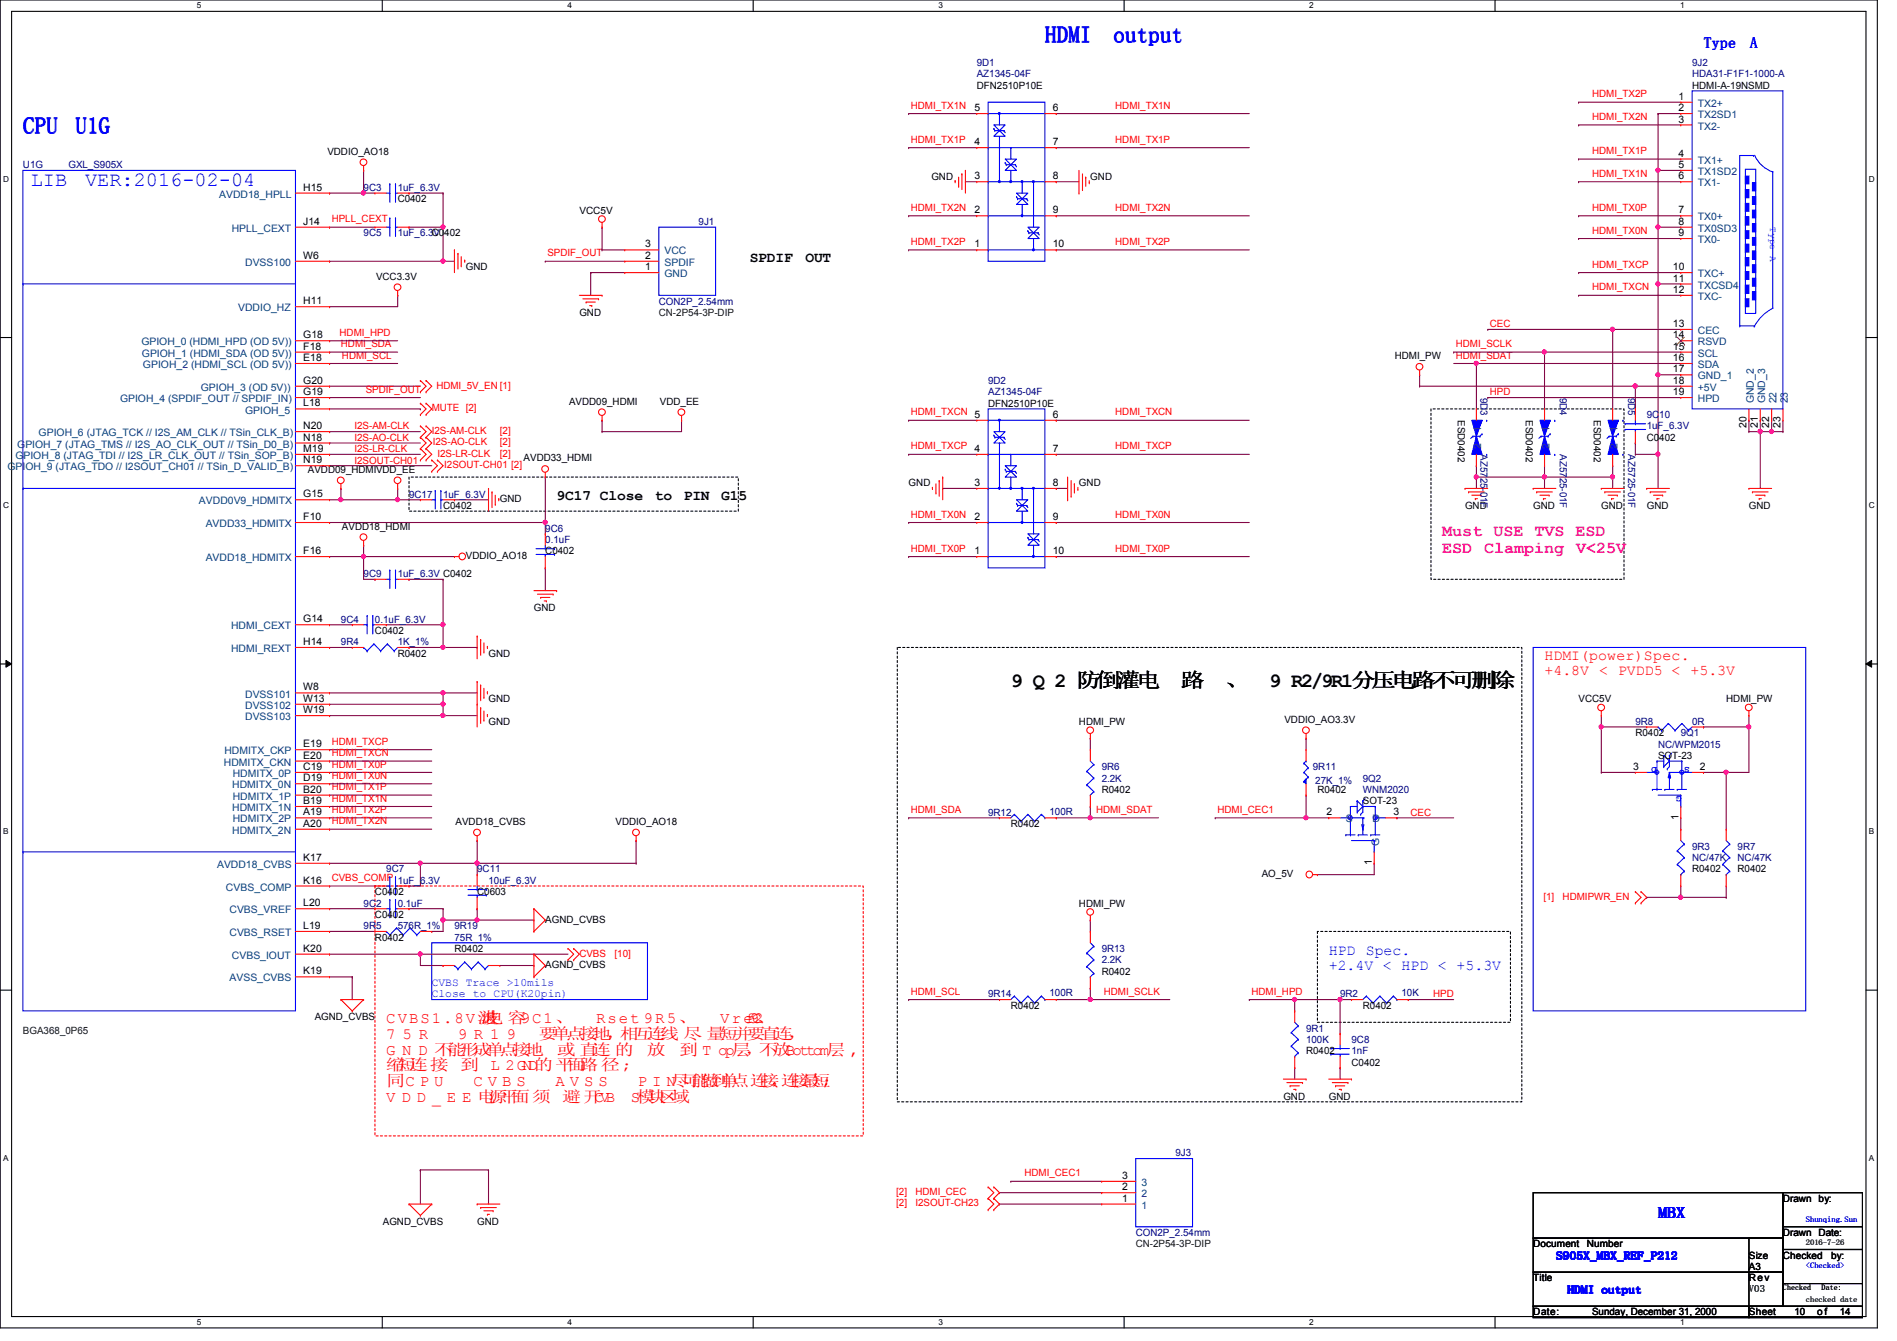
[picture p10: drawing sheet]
<svg xmlns="http://www.w3.org/2000/svg" width="297mm" height="210mm" viewBox="0 0 297 210" stroke-linecap="round" stroke-linejoin="round" font-family="sans-serif">
<defs><g id="words">
<g font-size="3.6" fill="#00f">
<text x="163.7" y="6.6">HDMI</text>
<text x="174.4" y="6.6">output</text>
<text x="3.7" y="20.8">CPU</text>
<text x="11.9" y="20.8">U1G</text>
</g>
<g font-size="3.2" fill="#00f">
<text x="4.8" y="29.2">LIB</text>
<text x="13.3" y="29.2">VER:2016-02-04</text>
</g>
<g font-size="3.2">
<text x="158.3" y="107.5">9 Q 2 防防防防</text>
<text x="184.9" y="107.5">防</text>
<text x="191.9" y="107.5">、</text>
<text x="198.7" y="107.5">9 R2/9R1分分防防分分分分</text>
</g>
<g font-size="2.6" fill="#f0f">
<text x="225.8" y="83.9">Must USE TVS ESD</text>
<text x="225.8" y="86.6">ESD</text>
<text x="232.4" y="86.6">Clamping</text>
<text x="246.8" y="86.6">V&lt;25V</text>
</g>
<g font-size="2.5" fill="#00f">
<text x="266.8" y="7.5">Type</text>
<text x="274.1" y="7.5">A</text>
<text x="259.6" y="190.7">MBX</text>
</g>
<g font-size="2.5" fill="#f00">
<text x="60.5" y="160.2">CVBS1.8V滤</text>
<text x="75.3" y="160.2">滤</text>
<text x="75.9" y="160.2">防 滤9C1、</text>
<text x="93.3" y="160.2">Rset 9R5、</text>
<text x="112.8" y="160.2">Vre92</text>
<text x="116.8" y="160.2">fC、</text>
<text x="60.5" y="162.6">7 5 R</text>
<text x="60.5" y="165.1">G N D 分不不不要要要要</text>
<text x="60.5" y="167.6">缩 相要</text>
<text x="62.3" y="167.6">相</text>
<text x="71.7" y="162.6">9 R 1 9</text>
<text x="72" y="167.6">不</text>
<text x="76.8" y="167.6">L 2 GND不的的防的;</text>
<text x="84.4" y="162.6">要要要要要，相相相相 相 相相相要相相，</text>
<text x="87.2" y="165.1">不 相相 不</text>
<text x="101.3" y="165.1">不</text>
<text x="106.3" y="165.1">不 T op层，分不Bottom层 ,</text>
<text x="60.5" y="170">同C P U</text>
<text x="60.5" y="172.5">V D D _ E E 防 的</text>
<text x="74.1" y="170">C V B S</text>
<text x="76.5" y="172.5">电 的电</text>
<text x="87" y="170">A V S S</text>
<text x="88.1" y="172.5">电电</text>
<text x="93.1" y="172.5">CVB</text>
<text x="98.8" y="172.5">S模 模模</text>
<text x="99.9" y="170">P I N相不不要相，要相</text>
<text x="101.4" y="172.5">模</text>
<text x="106.6" y="170">分尽要</text>
<text x="119.1" y="170">要相连;</text>
</g>
<g font-size="2.3">
<text x="117.4" y="41">SPDIF</text>
<text x="126.1" y="41">OUT</text>
<text x="87.2" y="78.3">9C17 Close</text>
<text x="102.5" y="78.3">to</text>
<text x="107.1" y="78.3">PIN</text>
<text x="112.9" y="78.3">G15</text>
</g>
<g font-size="2.3" fill="#f00">
<text x="241.8" y="103.3">HDMI(power)Spec.</text>
<text x="241.8" y="105.6">+4.8V &lt; PVDD5 &lt; +5.3V</text>
</g>
<g font-size="2.3" fill="#00f">
<text x="208.1" y="149.5">HPD Spec.</text>
<text x="208.1" y="151.8">+2.4V &lt; HPD &lt; +5.3V</text>
</g>
<g font-size="1.8" fill="#00f">
<text x="67.6" y="154.3">CVBS Trace &gt;10mils</text>
<text x="67.6" y="156.1">Close to CPU(K20pin)</text>
</g>
<g font-size="1.7" fill="#00f">
<text x="243.7" y="197.1">S905X_MBX_REF_P212</text>
<text x="245.5" y="202.4">HDMI output</text>
</g>
<g font-size="1.6" fill="#000080">
<text x="152.9" y="10.3">9D1</text>
<text x="265" y="10.3">9J2</text>
<text x="152.9" y="12.1">AZ1345-04F</text>
<text x="265" y="12.1">HDA31-F1F1-1000-A</text>
<text x="3.6" y="26.3">U1G</text>
<text x="10.7" y="26.3">GXL_S905X</text>
<text x="56.9" y="29.9">9C3</text>
<text x="62.3" y="29.9">1uF_6.3V</text>
<text x="109.4" y="35.2">9J1</text>
<text x="56.9" y="37">9C5</text>
<text x="62.3" y="37">1uF_6.3V</text>
<text x="103.2" y="47.7">CON2P_2.54mm</text>
<text x="154.7" y="60.1">9D2</text>
<text x="154.7" y="61.9">AZ1345-04F</text>
<text x="231.8" y="62.2" transform="rotate(90 231.8 62.2)">9D3</text>
<text x="244.3" y="62.2" transform="rotate(90 244.3 62.2)">9D4</text>
<text x="254.9" y="62.2" transform="rotate(90 254.9 62.2)">9D5</text>
<text x="257.8" y="65.4">9C10</text>
<text x="231.8" y="71.1" transform="rotate(90 231.8 71.1)">AZ5725-01F</text>
<text x="244.3" y="71.1" transform="rotate(90 244.3 71.1)">AZ5725-01F</text>
<text x="254.9" y="71.1" transform="rotate(90 254.9 71.1)">AZ5725-01F</text>
<text x="257.8" y="67.2">1uF_6.3V</text>
<text x="64" y="77.9">9C17</text>
<text x="69.4" y="77.9">1uF_6.3V</text>
<text x="85.4" y="83.2">9C6</text>
<text x="85.4" y="85">0.1uF</text>
<text x="56.9" y="90.3">9C9</text>
<text x="62.3" y="90.3">1uF_6.3V C0402</text>
<text x="53.4" y="97.5">9C4</text>
<text x="53.4" y="101">9R4</text>
<text x="58.7" y="97.5">0.1uF_6.3V</text>
<text x="62.3" y="101">1K_1%</text>
<text x="256.1" y="113.5">9R8</text>
<text x="265" y="113.5">0R</text>
<text x="259.6" y="117">NC/WPM2015</text>
<text x="263.2" y="115.2">9Q1</text>
<text x="172.5" y="120.6">9R6</text>
<text x="172.5" y="122.3">2.2K</text>
<text x="205.6" y="120.6">9R11</text>
<text x="205.9" y="122.7">27K_1%</text>
<text x="213.4" y="122.3">9Q2</text>
<text x="213.4" y="124.1">WNM2020</text>
<text x="154.7" y="127.7">9R12</text>
<text x="164.3" y="127.5">100R</text>
<text x="60.5" y="136.6">9C7</text>
<text x="74.7" y="136.6">9C11</text>
<text x="265" y="133">9R3</text>
<text x="265" y="134.8">NC/47K</text>
<text x="272.1" y="133">9R7</text>
<text x="272.1" y="134.8">NC/47K</text>
<text x="56.9" y="141.9">9C2</text>
<text x="62.3" y="141.9">0.1uF</text>
<text x="62.3" y="138.3">1uF_6.3V</text>
<text x="76.5" y="138.3">10uF_6.3V</text>
<text x="56.9" y="145.5">9R5</text>
<text x="62.3" y="145.5">576R_1%</text>
<text x="71.2" y="145.5">9R19</text>
<text x="71.2" y="147.2">75R_1%</text>
<text x="172.5" y="149">9R13</text>
<text x="164.3" y="156">100R</text>
<text x="172.5" y="150.8">2.2K</text>
<text x="219.5" y="156">10K</text>
<text x="154.7" y="156.1">9R14</text>
<text x="204.5" y="161.5">9R1</text>
<text x="209.8" y="156.1">9R2</text>
<text x="204.5" y="163.2">100K</text>
<text x="211.6" y="163.2">9C8</text>
<text x="211.6" y="165">1nF</text>
<text x="184.1" y="181">9J3</text>
<text x="177.8" y="193.5">CON2P_2.54mm</text>
</g>
<g font-size="1.6" fill="#f00">
<text x="142.6" y="17">HDMI_TX1N</text>
<text x="174.6" y="17">HDMI_TX1N</text>
<text x="249.3" y="15.2">HDMI_TX2P</text>
<text x="142.6" y="22.4">HDMI_TX1P</text>
<text x="174.6" y="22.4">HDMI_TX1P</text>
<text x="249.3" y="18.8">HDMI_TX2N</text>
<text x="249.3" y="27.7">HDMI_TX1N</text>
<text x="249.3" y="24.1">HDMI_TX1P</text>
<text x="51.9" y="34.8">HPLL_CEXT</text>
<text x="142.6" y="33">HDMI_TX2N</text>
<text x="174.6" y="33">HDMI_TX2N</text>
<text x="249.3" y="33">HDMI_TX0P</text>
<text x="85.7" y="40.1">SPDIF_OUT</text>
<text x="142.6" y="38.4">HDMI_TX2P</text>
<text x="174.6" y="38.4">HDMI_TX2P</text>
<text x="249.3" y="36.6">HDMI_TX0N</text>
<text x="249.3" y="41.9">HDMI_TXCP</text>
<text x="249.3" y="45.5">HDMI_TXCN</text>
<text x="53.2" y="52.6">HDMI_HPD</text>
<text x="233.3" y="51.2">CEC</text>
<text x="53.4" y="54.4">HDMI_SDA</text>
<text x="53.5" y="56.1">HDMI_SCL</text>
<text x="228" y="56.1">HDMI_SDAT</text>
<text x="228" y="54.4">HDMI_SCLK</text>
<text x="57.3" y="61.5">SPDIF_OUT</text>
<text x="67.6" y="64.4">MUTE [2]</text>
<text x="68.3" y="60.8">HDMI_5V_EN [1]</text>
<text x="142.6" y="65">HDMI_TXCN 5</text>
<text x="174.6" y="65">HDMI_TXCN</text>
<text x="233.3" y="61.9">HPD</text>
<text x="55.5" y="70.8">I2S-LR-CLK</text>
<text x="55.5" y="69">I2S-AO-CLK</text>
<text x="55.5" y="67.2">I2S-AM-CLK</text>
<text x="67.6" y="67.9">I2S-AM-CLK</text>
<text x="67.8" y="69.7">I2S-AO-CLK</text>
<text x="68.5" y="71.5">I2S-LR-CLK</text>
<text x="78.3" y="71.5">[2]</text>
<text x="78.3" y="67.9">[2]</text>
<text x="78.3" y="69.7">[2]</text>
<text x="142.6" y="70.4">HDMI_TXCP 4</text>
<text x="174.6" y="70.4">HDMI_TXCP</text>
<text x="55.5" y="72.6">I2SOUT-CH01</text>
<text x="69.6" y="73.3">I2SOUT-CH01 [2]</text>
<text x="142.6" y="81">HDMI_TX0N</text>
<text x="174.6" y="81">HDMI_TX0N</text>
<text x="142.6" y="86.4">HDMI_TX0P</text>
<text x="174.6" y="86.4">HDMI_TX0P</text>
<text x="51.9" y="116.6">HDMI_TXCP</text>
<text x="51.9" y="118.4">HDMI_TXCN</text>
<text x="51.9" y="123.7">HDMI_TX1P</text>
<text x="51.9" y="120.1">HDMI_TX0P</text>
<text x="51.9" y="121.9">HDMI_TX0N</text>
<text x="51.9" y="125.5">HDMI_TX1N</text>
<text x="51.9" y="127.3">HDMI_TX2P</text>
<text x="51.9" y="129">HDMI_TX2N</text>
<text x="142.6" y="127.3">HDMI_SDA</text>
<text x="171.6" y="127.3">HDMI_SDAT</text>
<text x="190.6" y="127.3">HDMI_CEC1</text>
<text x="220.8" y="127.7">CEC</text>
<text x="51.9" y="137.9">CVBS_COMP</text>
<text x="241.7" y="140.8">[1]</text>
<text x="244.7" y="140.8">HDMIPWR_EN</text>
<text x="90.7" y="149.7">CVBS</text>
<text x="96.2" y="149.7">[10]</text>
<text x="142.6" y="155.7">HDMI_SCL</text>
<text x="172.8" y="155.7">HDMI_SCLK</text>
<text x="196" y="155.7">HDMI_HPD</text>
<text x="224.4" y="156.1">HPD</text>
<text x="160.4" y="184.1">HDMI_CEC1</text>
<text x="140.3" y="187.1">[2]</text>
<text x="140.3" y="188.8">[2]</text>
<text x="143.3" y="187.1">HDMI_CEC</text>
<text x="143.3" y="188.8">I2SOUT-CH23</text>
</g>
<g font-size="1.6">
<text x="152.6" y="17.4">5</text>
<text x="152.9" y="13.9">DFN2510P10E</text>
<text x="164.8" y="17.4">6</text>
<text x="262.8" y="15.6">1</text>
<text x="262.8" y="17.4">2</text>
<text x="265" y="13.9">HDMI-A-19NSMD</text>
<text x="152.6" y="22.7">4</text>
<text x="164.8" y="22.7">7</text>
<text x="262.8" y="19.2">3</text>
<text x="47.5" y="29.8">H15</text>
<text x="51.3" y="24.2">VDDIO_AO18</text>
<text x="145.8" y="28.1">GND</text>
<text x="152.6" y="28.1">3</text>
<text x="164.8" y="28.1">8</text>
<text x="170.7" y="28.1">GND</text>
<text x="262.8" y="24.5">4</text>
<text x="262.8" y="26.3">5</text>
<text x="262.8" y="28.1">6</text>
<text x="47.5" y="35.2">J14</text>
<text x="62.3" y="31.7">C0402</text>
<text x="90.7" y="33.4">VCC5V</text>
<text x="152.6" y="33.4">2</text>
<text x="164.8" y="33.4">9</text>
<text x="262.8" y="33.4">7</text>
<text x="262.8" y="35.2">8</text>
<text x="47.5" y="40.5">W6</text>
<text x="67.6" y="37">C0402</text>
<text x="101" y="40.5">2</text>
<text x="101" y="38.7">3</text>
<text x="152.6" y="38.7">1</text>
<text x="164.8" y="38.7">10</text>
<text x="262.8" y="37">9</text>
<text x="47.5" y="47.6">H11</text>
<text x="58.9" y="43.8">VCC3.3V</text>
<text x="72.9" y="42.3">GND</text>
<text x="101" y="42.3">1</text>
<text x="262" y="42.3">10</text>
<text x="262" y="44.1">11</text>
<text x="262" y="45.8">12</text>
<text x="47.5" y="53">G18</text>
<text x="90.7" y="49.4">GND</text>
<text x="262" y="51.2">13</text>
<text x="262" y="53">14</text>
<text x="47.5" y="54.7">F18</text>
<text x="47.5" y="56.5">E18</text>
<text x="218.4" y="56.2">HDMI_PW</text>
<text x="262" y="54.7">15</text>
<text x="262" y="56.5">16</text>
<text x="262" y="58.3">17</text>
<text x="47.5" y="60.1">G20</text>
<text x="47.5" y="61.8">G19</text>
<text x="47.5" y="63.6">L18</text>
<text x="89.1" y="63.3">AVDD09_HDMI</text>
<text x="103.3" y="63.3">VDD_EE</text>
<text x="154.7" y="63.7">DFN2510P10E</text>
<text x="164.8" y="65.4">6</text>
<text x="228.3" y="65.8" transform="rotate(90 228.3 65.8)">ESD0402</text>
<text x="238.9" y="65.8" transform="rotate(90 238.9 65.8)">ESD0402</text>
<text x="249.6" y="65.8" transform="rotate(90 249.6 65.8)">ESD0402</text>
<text x="262" y="60.1">18</text>
<text x="262" y="61.8">19</text>
<text x="47.5" y="67.2">N20</text>
<text x="47.5" y="69">N18</text>
<text x="47.5" y="70.7">M19</text>
<text x="164.8" y="70.7">7</text>
<text x="257.8" y="69">C0402</text>
<text x="273.5" y="67" transform="rotate(-90 273.5 67)">20</text>
<text x="275.2" y="67" transform="rotate(-90 275.2 67)">21</text>
<text x="277" y="67" transform="rotate(-90 277 67)">22</text>
<text x="278.8" y="67" transform="rotate(-90 278.8 67)">23</text>
<text x="47.5" y="72.5">N19</text>
<text x="47.5" y="77.9">G15</text>
<text x="48.2" y="74">AVDD09_HDMIVDD_EE</text>
<text x="82" y="72.2">AVDD33_HDMI</text>
<text x="142.3" y="76.1">GND</text>
<text x="152.6" y="76.1">3</text>
<text x="164.8" y="76.1">8</text>
<text x="168.9" y="76.1">GND</text>
<text x="47.5" y="81.4">F10</text>
<text x="53.5" y="82.9">AVDD18_HDMI</text>
<text x="69.4" y="79.7">C0402</text>
<text x="78.3" y="78.6">GND</text>
<text x="152.6" y="81.4">2</text>
<text x="164.8" y="81.4">9</text>
<text x="229.4" y="79.7">GND</text>
<text x="240.1" y="79.7">GND</text>
<text x="250.7" y="79.7">GND</text>
<text x="257.8" y="79.7">GND</text>
<text x="273.9" y="79.7">GND</text>
<text x="47.5" y="86.7">F16</text>
<text x="72.9" y="87.5">VDDIO_AO18</text>
<text x="85.4" y="86.8">C0402</text>
<text x="152.6" y="86.7">1</text>
<text x="164.8" y="86.7">10</text>
<text x="83.6" y="95.7">GND</text>
<text x="47.5" y="97.4">G14</text>
<text x="47.5" y="101">H14</text>
<text x="58.7" y="99.2">C0402</text>
<text x="62.3" y="102.8">R0402</text>
<text x="76.5" y="102.8">GND</text>
<text x="47.5" y="108.1">W8</text>
<text x="47.5" y="109.9">W13</text>
<text x="47.5" y="111.6">W19</text>
<text x="76.5" y="109.9">GND</text>
<text x="76.5" y="113.5">GND</text>
<text x="168.9" y="113.5">HDMI_PW</text>
<text x="201.1" y="113.1">VDDIO_AO3.3V</text>
<text x="247.2" y="109.9">VCC5V</text>
<text x="270.3" y="109.9">HDMI_PW</text>
<text x="47.5" y="118.7">E20</text>
<text x="47.5" y="117">E19</text>
<text x="256.1" y="115.2">R0402</text>
<text x="259.6" y="118.8">SOT-23</text>
<text x="47.5" y="122.3">D19</text>
<text x="47.5" y="120.5">C19</text>
<text x="47.5" y="125.9">B19</text>
<text x="47.5" y="124.1">B20</text>
<text x="172.5" y="124.1">R0402</text>
<text x="206.3" y="124.1">R0402</text>
<text x="213.4" y="125.9">SOT-23</text>
<text x="255.7" y="120.5">3</text>
<text x="266.2" y="120.5">2</text>
<text x="47.5" y="129.4">A20</text>
<text x="47.5" y="127.6">A19</text>
<text x="71.3" y="129.1">AVDD18_CVBS</text>
<text x="96.4" y="129.1">VDDIO_AO18</text>
<text x="158.3" y="129.5">R0402</text>
<text x="207.7" y="127.6">2</text>
<text x="218.2" y="127.6">3</text>
<text x="262.8" y="128.4" transform="rotate(-90 262.8 128.4)">1</text>
<text x="47.5" y="134.7">K17</text>
<text x="197.6" y="137.3">AO_5V</text>
<text x="214.8" y="135.5" transform="rotate(-90 214.8 135.5)">1</text>
<text x="265" y="136.6">R0402</text>
<text x="272.1" y="136.6">R0402</text>
<text x="47.5" y="138.3">K16</text>
<text x="47.5" y="141.9">L20</text>
<text x="58.7" y="140.1">C0402</text>
<text x="58.7" y="143.7">C0402</text>
<text x="74.7" y="140.1">C0603</text>
<text x="168.9" y="141.9">HDMI_PW</text>
<text x="47.5" y="149">K20</text>
<text x="47.5" y="145.4">L19</text>
<text x="58.7" y="147.2">R0402</text>
<text x="71.2" y="149">R0402</text>
<text x="85.4" y="144.4">AGND_CVBS</text>
<text x="47.5" y="152.5">K19</text>
<text x="85.4" y="151.5">AGND_CVBS</text>
<text x="172.5" y="152.6">R0402</text>
<text x="49.3" y="159.7">AGND_CVBS</text>
<text x="158.3" y="157.9">R0402</text>
<text x="213.4" y="157.9">R0402</text>
<text x="204.5" y="165">R0402</text>
<text x="211.6" y="166.8">C0402</text>
<text x="201" y="172.1">GND</text>
<text x="208.1" y="172.1">GND</text>
<text x="175.7" y="184.5">3</text>
<text x="59.9" y="191.7">AGND_CVBS</text>
<text x="74.7" y="191.7">GND</text>
<text x="175.7" y="188.1">1</text>
<text x="175.7" y="186.3">2</text>
<text x="279.2" y="188.1">Drawn by:</text>
<text x="240.1" y="195.2">Document</text>
<text x="248.5" y="195.2">Number</text>
<text x="273.9" y="197">Size</text>
<text x="279.2" y="197">Checked</text>
<text x="279.2" y="193.5">Drawn Date:</text>
<text x="286.7" y="197">by:</text>
<text x="240.1" y="200.6">Title</text>
<text x="273.9" y="200.6">Rev</text>
<text x="273.9" y="198.8">A3</text>
<text x="240.1" y="205.9">Date:</text>
<text x="249.3" y="205.9">Sunday, December 31, 2000</text>
<text x="273.9" y="205.9">Sheet</text>
<text x="281" y="205.9">10</text>
<text x="284.5" y="205.9">o f</text>
<text x="288.1" y="205.9">14</text>
</g>
<g font-size="1.6" fill="#004080">
<text x="265.9" y="16.7">TX2+</text>
<text x="265.9" y="18.5">TX2SD1</text>
<text x="265.9" y="20.3">TX2-</text>
<text x="265.9" y="25.6">TX1+</text>
<text x="265.9" y="27.4">TX1SD2</text>
<text x="265.9" y="29.2">TX1-</text>
<text x="34.3" y="30.9">AVDD18_HPLL</text>
<text x="265.9" y="34.5">TX0+</text>
<text x="36.3" y="36.3">HPLL_CEXT</text>
<text x="38.4" y="41.6">DVSS100</text>
<text x="104.1" y="41.6">SPDIF</text>
<text x="104.1" y="39.8">VCC</text>
<text x="265.9" y="36.3">TX0SD3</text>
<text x="265.9" y="38.1">TX0-</text>
<text x="104.1" y="43.4">GND</text>
<text x="265.9" y="43.4">TXC+</text>
<text x="265.9" y="45.2">TXCSD4</text>
<text x="265.9" y="46.9">TXC-</text>
<text x="37.3" y="48.7">VDDIO_HZ</text>
<text x="265.9" y="52.3">CEC</text>
<text x="22.1" y="54.1">GPIOH_0 (HDMI_HPD (OD 5V))</text>
<text x="22.2" y="55.8">GPIOH_1 (HDMI_SDA (OD 5V))</text>
<text x="22.4" y="57.6">GPIOH_2 (HDMI_SCL (OD 5V))</text>
<text x="265.9" y="54.1">RSVD</text>
<text x="265.9" y="55.8">SCL</text>
<text x="265.9" y="57.6">SDA</text>
<text x="265.9" y="59.4">GND_1</text>
<text x="18.8" y="62.9">GPIOH_4 (SPDIF_OUT // SPDIF_IN)</text>
<text x="31.5" y="61.2">GPIOH_3 (OD 5V))</text>
<text x="38.4" y="64.7">GPIOH_5</text>
<text x="265.9" y="61.2">+5V</text>
<text x="265.9" y="62.9">HPD</text>
<text x="274.6" y="63.1" transform="rotate(-90 274.6 63.1)">GND_2</text>
<text x="276.4" y="63.1" transform="rotate(-90 276.4 63.1)">GND_3</text>
<text x="278.2" y="63.1" transform="rotate(-90 278.2 63.1)">22</text>
<text x="279.9" y="63.1" transform="rotate(-90 279.9 63.1)">23</text>
<text x="2.4" y="71.8">GPIOH_8 (JTAG_TDI // I2S_LR_CLK_OUT // TSin_SOP_B)</text>
<text x="2.7" y="70.1">GPIOH_7 (JTAG_TMS // I2S_AO_CLK_OUT // TSin_D0_B)</text>
<text x="6.1" y="68.3">GPIOH_6 (JTAG_TCK // I2S_AM_CLK // TSin_CLK_B)</text>
<text x="231.9" y="70.2" transform="rotate(-90 231.9 70.2)">2</text>
<text x="231.9" y="67.6" transform="rotate(-90 231.9 67.6)">1</text>
<text x="242.6" y="70.2" transform="rotate(-90 242.6 70.2)">2</text>
<text x="242.6" y="67.6" transform="rotate(-90 242.6 67.6)">1</text>
<text x="253.3" y="70.2" transform="rotate(-90 253.3 70.2)">2</text>
<text x="253.3" y="67.6" transform="rotate(-90 253.3 67.6)">1</text>
<text x="1.2" y="73.6">GPIOH_9 (JTAG_TDO // I2SOUT_CH01 // TSin_D_VALID_B)</text>
<text x="31.2" y="79">AVDD0V9_HDMITX</text>
<text x="32.2" y="82.5">AVDD33_HDMITX</text>
<text x="32.2" y="87.8">AVDD18_HDMITX</text>
<text x="36.2" y="98.5">HDMI_CEXT</text>
<text x="36.2" y="102.1">HDMI_REXT</text>
<text x="38.4" y="109.2">DVSS101</text>
<text x="38.4" y="111">DVSS102</text>
<text x="38.4" y="112.7">DVSS103</text>
<text x="35" y="119.8">HDMITX_CKN</text>
<text x="35.1" y="118.1">HDMITX_CKP</text>
<text x="36.4" y="123.4">HDMITX_0N</text>
<text x="36.4" y="121.6">HDMITX_0P</text>
<text x="36.4" y="125.2">HDMITX_1P</text>
<text x="36.4" y="127">HDMITX_1N</text>
<text x="36.4" y="130.5">HDMITX_2N</text>
<text x="36.4" y="128.7">HDMITX_2P</text>
<text x="210.7" y="128.7">S</text>
<text x="214.9" y="128.7">D</text>
<text x="34" y="135.8">AVDD18_CVBS</text>
<text x="215.9" y="132.5" transform="rotate(-90 215.9 132.5)">G</text>
<text x="35.4" y="139.4">CVBS_COMP</text>
<text x="35.9" y="143">CVBS_VREF</text>
<text x="35.9" y="146.5">CVBS_RSET</text>
<text x="35.9" y="153.6">AVSS_CVBS</text>
<text x="36.3" y="150.1">CVBS_IOUT</text>
<text x="178.7" y="185.6">3</text>
<text x="178.7" y="189.2">1</text>
<text x="178.7" y="187.4">2</text>
</g>
<g font-size="1.6" fill="#004000">
<text x="103.2" y="49.4">CN-2P54-3P-DIP</text>
<text x="3.6" y="161.8">BGA368_0P65</text>
<text x="177.8" y="195.2">CN-2P54-3P-DIP</text>
</g>
<text font-size="1.6" fill="#008000" x="273.9" y="202.3">V03</text>
<g font-size="1.5" fill="#00f">
<text x="277.2" y="35.6" transform="rotate(90 277.2 35.6)">Type A</text>
<text x="259.5" y="120" transform="rotate(180 259.5 120)">D</text>
<text x="263.4" y="124.7" transform="rotate(180 263.4 124.7)">G</text>
<text x="264.6" y="120" transform="rotate(180 264.6 120)">S</text>
</g>
<g font-size="1.3">
<text x="30.8" y="1.3">5</text>
<text x="88.9" y="1.3">4</text>
<text x="146.9" y="1.3">3</text>
<text x="205" y="1.3">2</text>
<text x="263.1" y="1.3">1</text>
<text x=".5" y="28.4">D</text>
<text x="292.6" y="28.4">D</text>
<text x=".5" y="79.5">C</text>
<text x="292.6" y="79.5">C</text>
<text x=".5" y="130.6">B</text>
<text x="292.6" y="130.6">B</text>
<text x=".5" y="181.7">A</text>
<text x="292.6" y="181.7">A</text>
<text x="30.8" y="207.4">5</text>
<text x="88.9" y="207.4">4</text>
<text x="146.9" y="207.4">3</text>
<text x="205" y="207.4">2</text>
<text x="263.1" y="207.4">1</text>
</g>
<g font-size="1.2" fill="#00f">
<text x="282.7" y="191.3">Shunqing.Sun</text>
<text x="282.7" y="198.4">&lt;Checked&gt;</text>
</g>
<g font-size="1.2" fill="#008000">
<text x="282.7" y="194.9">2016-7-26</text>
<text x="282.7" y="203.8">checked date</text>
</g>
<g font-size="1.2">
<text x="279.2" y="202">Checked</text>
<text x="285.2" y="202">Date:</text>
</g>
</g></defs>
<path d="M0 0h294v207.9h-294zM1.8 1.8h290.4v204.3h-290.4z" fill="none" stroke="#000" stroke-width=".17"/>
<g fill="#fff">
<path d="M30.8 .2h.7v1.4h-.7z"/>
<path d="M30.8 206.2h.7v1.4h-.7z"/>
</g>
<path d="M59.9 0v1.8M59.9 206.1v1.8" fill="none" stroke="#000" stroke-width=".17"/>
<g fill="#fff">
<path d="M88.9 .2h.6v1.4h-.6z"/>
<path d="M88.9 206.2h.6v1.4h-.6z"/>
</g>
<path d="M117.9 0v1.8M117.9 206.1v1.8" fill="none" stroke="#000" stroke-width=".17"/>
<g fill="#fff">
<path d="M146.9 .2h.7v1.4h-.7z"/>
<path d="M146.9 206.2h.7v1.4h-.7z"/>
</g>
<path d="M176 0v1.8M176 206.1v1.8" fill="none" stroke="#000" stroke-width=".17"/>
<g fill="#fff">
<path d="M205 .2h.7v1.4h-.7z"/>
<path d="M205 206.2h.7v1.4h-.7z"/>
</g>
<path d="M234.1 0v1.8M234.1 206.1v1.8" fill="none" stroke="#000" stroke-width=".17"/>
<g fill="#fff">
<path d="M263.1 .2h.7v1.4h-.7z"/>
<path d="M263.1 206.2h.7v1.4h-.7z"/>
<path d="M.5 27.3h.9v1.4h-.9z"/>
<path d="M292.6 27.3h.9v1.4h-.9z"/>
<path d="M.5 78.4h.9v1.4h-.9z"/>
<path d="M292.6 78.4h.9v1.4h-.9z"/>
</g>
<path d="M0 52.8h1.8M292.2 52.8h1.8" fill="none" stroke="#000" stroke-width=".17"/>
<g fill="#fff">
<path d="M.5 129.5h.8v1.4h-.8z"/>
<path d="M292.6 129.5h.9v1.4h-.9z"/>
</g>
<path d="M0 103.9h1.8M292.2 103.9h1.8" fill="none" stroke="#000" stroke-width=".17"/>
<path d="M.9 103.4l.9 .5-.9 .5zM292.2 103.9l.9-.5v1z" fill="#000"/>
<path d="M.9 103.4l.9 .5-.9 .5zM292.2 103.9l.9-.5v1z" fill="none" stroke="#000" stroke-width=".16"/>
<g fill="#fff">
<path d="M.5 180.5h.8v1.4h-.8z"/>
<path d="M292.6 180.5h.9v1.4h-.9z"/>
</g>
<path d="M0 155h1.8M292.2 155h1.8" fill="none" stroke="#000" stroke-width=".17"/>
<path d="M240.1 101.3h42.6v56.9h-42.6zM67.6 147.6h33.8v8.9h-33.8z" fill="none" stroke="#00f" stroke-width=".17"/>
<path d="M64 74.7h51.6v5.3h-51.6zM224.1 64h30.2v26.7h-30.2zM140.5 101.3h97.8v71.2h-97.8zM206.3 145.8h30.2v14.2h-30.2z" fill="none" stroke="#000" stroke-width=".17" stroke-dasharray=".3 .3"/>
<path d="M58.7 138.7h76.5v39.1h-76.5z" fill="none" stroke="#f00" stroke-width=".17" stroke-dasharray=".3 .3"/>
<path d="M190.3 128h.1M190.3 128h17.8M204.5 128h.1" fill="none" stroke="#800040" stroke-width=".17"/>
<circle cx="204.5" cy="128" r=".32" fill="#f0f"/>
<circle cx="204.5" cy="128" r=".32" fill="none" stroke="#f0f" stroke-width=".17"/>
<path d="M202.7 156.5h.1M202.7 156.5h8.9M209.8 156.5h.1M220.5 156.5h.1M220.5 156.5h7.1M202.7 167.1h.1M202.7 167.1v1.8M209.8 167.1h.1M209.8 167.1v1.8" fill="none" stroke="#800040" stroke-width=".17"/>
<circle cx="209.8" cy="156.4" r=".32" fill="#f0f"/>
<circle cx="209.8" cy="156.4" r=".32" fill="none" stroke="#f0f" stroke-width=".17"/>
<circle cx="202.7" cy="156.4" r=".32" fill="#f0f"/>
<circle cx="202.7" cy="156.4" r=".32" fill="none" stroke="#f0f" stroke-width=".17"/>
<g fill="none" stroke="#800040" stroke-width=".17">
<path d="M259.6 58.7h.1M259.6 58.7v12.4h-3.5M233 62.2h.1M233 62.2h30.2M256.1 71.1h.1M256.1 60.5h.1M256.1 60.5h7.1M64 101.3h.1M64 101.3h5.4M204.5 115.6h.1M204.5 115.6v1.7M204.5 124.5h.1"/>
<path d="M204.5 124.5v3.5M206.3 136.9h.1M215.2 135.1h.1M215.2 135.1v1.8h-8.9M218.7 128h.1M218.7 128h8.9M195.6 156.5h.1M195.6 156.5h7.1M202.7 156.5h.1M202.7 156.5v1.7M209.8 156.5v5.3M209.8 161.8h.1"/>
</g>
<circle cx="256" cy="60.4" r=".32" fill="#f0f"/>
<circle cx="256" cy="60.4" r=".32" fill="none" stroke="#f0f" stroke-width=".17"/>
<path d="M241.8 55.1h.1M241.8 55.1h21.4" fill="none" stroke="#800040" stroke-width=".17"/>
<circle cx="241.8" cy="55.1" r=".32" fill="#f0f"/>
<circle cx="241.8" cy="55.1" r=".32" fill="none" stroke="#f0f" stroke-width=".17"/>
<path d="M259.6 71.1h.1M259.6 71.1v5.4" fill="none" stroke="#800040" stroke-width=".17"/>
<circle cx="259.6" cy="71.1" r=".32" fill="#f0f"/>
<circle cx="259.6" cy="71.1" r=".32" fill="none" stroke="#f0f" stroke-width=".17"/>
<path d="M222.3 60.5h.1M222.3 60.5h33.8M256.1 60.5h.1M256.1 69.3h.1M256.1 60.5v3.5M256.1 69.3v1.8" fill="none" stroke="#800040" stroke-width=".17"/>
<circle cx="256" cy="60.4" r=".32" fill="#f0f"/>
<circle cx="256" cy="60.4" r=".32" fill="none" stroke="#f0f" stroke-width=".17"/>
<path d="M259.6 44.4h.1M259.6 44.4v14.3" fill="none" stroke="#800040" stroke-width=".17"/>
<circle cx="259.6" cy="58.6" r=".32" fill="#f0f"/>
<circle cx="259.6" cy="58.6" r=".32" fill="none" stroke="#f0f" stroke-width=".17"/>
<circle cx="259.6" cy="44.4" r=".32" fill="#f0f"/>
<circle cx="259.6" cy="44.4" r=".32" fill="none" stroke="#f0f" stroke-width=".17"/>
<path d="M259.6 17.8h.1M259.6 17.8h3.6M273.9 67.6h.1M273.9 67.6h1.7" fill="none" stroke="#800040" stroke-width=".17"/>
<circle cx="275.6" cy="67.5" r=".32" fill="#f0f"/>
<circle cx="275.6" cy="67.5" r=".32" fill="none" stroke="#f0f" stroke-width=".17"/>
<path d="M259.6 26.7h.1M259.6 26.7v8.9M273.9 65.8h.1M273.9 65.8v1.8M275.6 67.6h.1M275.6 65.8h.1M275.6 65.8v10.7" fill="none" stroke="#800040" stroke-width=".17"/>
<circle cx="259.6" cy="26.6" r=".32" fill="#f0f"/>
<circle cx="259.6" cy="26.6" r=".32" fill="none" stroke="#f0f" stroke-width=".17"/>
<path d="M259.6 17.8h.1M259.6 17.8v8.9M259.6 35.6h.1M259.6 26.7h.1M259.6 35.6h3.6M259.6 26.7h3.6M231.2 56.9h.1M231.2 56.9h32" fill="none" stroke="#800040" stroke-width=".17"/>
<circle cx="231.2" cy="56.9" r=".32" fill="#f0f"/>
<circle cx="231.2" cy="56.9" r=".32" fill="none" stroke="#f0f" stroke-width=".17"/>
<path d="M259.6 35.6h.1M259.6 35.6v8.8M252.5 51.6h.1M252.5 51.6h10.7M259.6 58.7h.1M259.6 58.7h3.6" fill="none" stroke="#800040" stroke-width=".17"/>
<circle cx="259.6" cy="35.5" r=".32" fill="#f0f"/>
<circle cx="259.6" cy="35.5" r=".32" fill="none" stroke="#f0f" stroke-width=".17"/>
<g fill="none" stroke="#800040" stroke-width=".17">
<path d="M142.3 17.8h.1M142.3 17.8h10.6M142.3 23.1h.1M142.3 33.8h.1M142.3 39.1h.1M142.3 23.1h10.6M142.3 33.8h10.6M142.3 39.1h10.6M151.2 28.4h.1M151.2 28.4h1.7M259.6 44.4h.1M259.6 44.4h3.6"/>
<path d="M142.3 65.8h.1M142.3 71.1h.1M142.3 65.8h10.6M142.3 71.1h10.6M147.6 76.5h.1M147.6 76.5h5.3M165.4 65.8h.1M165.4 65.8h30.2M142.3 81.8h.1M142.3 87.1h.1M142.3 81.8h10.6M142.3 87.1h10.6"/>
<path d="M250.7 113.8h.1M250.7 113.8v7.1M250.7 120.9h.1M250.7 120.9h5.4M263.2 129.8h.1M263.2 128v1.8M270.3 120.9h.1M270.3 120.9v8.9"/>
</g>
<circle cx="270.3" cy="120.9" r=".32" fill="#f0f"/>
<circle cx="270.3" cy="120.9" r=".32" fill="none" stroke="#f0f" stroke-width=".17"/>
<path d="M270.3 120.9h.1M270.3 120.9h3.6M270.3 138.7v1.8M263.2 140.5h.1M263.2 140.5h7.1M270.3 140.5h.1" fill="none" stroke="#800040" stroke-width=".17"/>
<circle cx="263.2" cy="140.4" r=".32" fill="#f0f"/>
<circle cx="263.2" cy="140.4" r=".32" fill="none" stroke="#f0f" stroke-width=".17"/>
<path d="M273.9 113.8h.1M273.9 113.8v7.1M263.2 138.7v1.8M263.2 140.5h.1" fill="none" stroke="#800040" stroke-width=".17"/>
<circle cx="273.8" cy="113.8" r=".32" fill="#f0f"/>
<circle cx="273.8" cy="113.8" r=".32" fill="none" stroke="#f0f" stroke-width=".17"/>
<path d="M69.4 144h.1M69.4 144v1.8" fill="none" stroke="#800040" stroke-width=".17"/>
<circle cx="69.4" cy="144" r=".32" fill="#f0f"/>
<circle cx="69.4" cy="144" r=".32" fill="none" stroke="#f0f" stroke-width=".17"/>
<path d="M69.4 40.9h.1M69.4 40.9h1.8" fill="none" stroke="#800040" stroke-width=".17"/>
<circle cx="69.4" cy="40.9" r=".32" fill="#f0f"/>
<circle cx="69.4" cy="40.9" r=".32" fill="none" stroke="#f0f" stroke-width=".17"/>
<path d="M51.6 138.7h.1M51.6 138.7h7.1M64 138.7h.1M65.8 135.1h.1M65.8 135.1v3.6h-1.8M65.8 135.1h8.9M74.7 135.1h.1M64 142.2h.1M64 142.2h5.4" fill="none" stroke="#800040" stroke-width=".17"/>
<circle cx="65.8" cy="135.1" r=".32" fill="#f0f"/>
<circle cx="65.8" cy="135.1" r=".32" fill="none" stroke="#f0f" stroke-width=".17"/>
<path d="M69.4 112h.1M69.4 112h5.3" fill="none" stroke="#800040" stroke-width=".17"/>
<circle cx="69.4" cy="112" r=".32" fill="#f0f"/>
<circle cx="69.4" cy="112" r=".32" fill="none" stroke="#f0f" stroke-width=".17"/>
<path d="M74.7 135.1h.1M74.7 135.1v1.8M69.4 144h.1M74.7 142.2h.1M74.7 142.2v1.8h-5.3" fill="none" stroke="#800040" stroke-width=".17"/>
<circle cx="69.4" cy="144" r=".32" fill="#f0f"/>
<circle cx="69.4" cy="144" r=".32" fill="none" stroke="#f0f" stroke-width=".17"/>
<path d="M51.6 35.6h.1M51.6 35.6h7.1M64 35.6h.1M64 35.6h5.4M69.4 35.6h.1M69.4 35.6v5.3M51.6 135.1h.1M51.6 135.1h14.2M51.6 142.2h.1M51.6 142.2h7.1M67.6 145.8h.1M67.6 145.8h1.8" fill="none" stroke="#800040" stroke-width=".17"/>
<circle cx="69.4" cy="35.5" r=".32" fill="#f0f"/>
<circle cx="69.4" cy="35.5" r=".32" fill="none" stroke="#f0f" stroke-width=".17"/>
<path d="M51.6 40.9h.1M51.6 40.9h17.8M64 90.7h.1M64 90.7h5.4M69.4 97.8h.1M69.4 97.8v3.5" fill="none" stroke="#800040" stroke-width=".17"/>
<circle cx="69.4" cy="97.8" r=".32" fill="#f0f"/>
<circle cx="69.4" cy="97.8" r=".32" fill="none" stroke="#f0f" stroke-width=".17"/>
<g fill="none" stroke="#800040" stroke-width=".17">
<path d="M165.4 17.8h.1M165.4 17.8h30.2M64 30.2h.1M64 30.2h5.4M165.4 33.8h.1M165.4 39.1h.1M165.4 33.8h30.2M165.4 39.1h30.2M252.5 51.6h.1M252.5 51.6v12.4M165.4 87.1h.1M165.4 87.1h30.2"/>
<path d="M51.6 145.8h.1M51.6 145.8h7.1"/>
</g>
<circle cx="252.5" cy="51.5" r=".32" fill="#f0f"/>
<circle cx="252.5" cy="51.5" r=".32" fill="none" stroke="#f0f" stroke-width=".17"/>
<path d="M233 51.6h.1M233 51.6h19.5M252.5 74.7h.1M252.5 74.7v1.8" fill="none" stroke="#800040" stroke-width=".17"/>
<circle cx="252.5" cy="74.6" r=".32" fill="#f0f"/>
<circle cx="252.5" cy="74.6" r=".32" fill="none" stroke="#f0f" stroke-width=".17"/>
<g fill="none" stroke="#800040" stroke-width=".17">
<path d="M222.3 58.7h.1M222.3 58.7v1.8M231.2 56.9h.1M231.2 56.9v7.1M241.8 55.1h.1M241.8 55.1v8.9M231.2 72.9h.1M231.2 72.9v1.8M241.8 74.7h.1M241.8 72.9v1.8M241.8 74.7h10.7M252.5 74.7h.1"/>
<path d="M275.6 67.6h.1M275.6 67.6h1.8M277.4 67.6h.1M277.4 65.8v1.8M51.6 149.4h.1M51.6 149.4h14.2M65.8 149.4h.1M65.8 149.4v1.7h3.6M69.4 151.1h.1"/>
</g>
<circle cx="277.4" cy="67.5" r=".32" fill="#f0f"/>
<circle cx="277.4" cy="67.5" r=".32" fill="none" stroke="#f0f" stroke-width=".17"/>
<path d="M165.4 28.4h.1M165.4 28.4h3.5M65.8 149.4h.1M65.8 149.4h23.1" fill="none" stroke="#800040" stroke-width=".17"/>
<circle cx="65.8" cy="149.3" r=".32" fill="#f0f"/>
<circle cx="65.8" cy="149.3" r=".32" fill="none" stroke="#f0f" stroke-width=".17"/>
<path d="M51.6 108.5h.1M51.6 108.5h17.8M69.4 142.2h.1M69.4 142.2v1.8" fill="none" stroke="#800040" stroke-width=".17"/>
<circle cx="69.4" cy="108.4" r=".32" fill="#f0f"/>
<circle cx="69.4" cy="108.4" r=".32" fill="none" stroke="#f0f" stroke-width=".17"/>
<path d="M51.6 110.2h.1M51.6 110.2h17.8M69.4 110.2h.1M69.4 110.2v1.8" fill="none" stroke="#800040" stroke-width=".17"/>
<circle cx="69.4" cy="110.2" r=".32" fill="#f0f"/>
<circle cx="69.4" cy="110.2" r=".32" fill="none" stroke="#f0f" stroke-width=".17"/>
<path d="M56.9 87.1h.1M56.9 87.1h14.3M85.4 81.8h.1M85.4 88.9h.1M85.4 81.8v1.8M85.4 88.9v3.6M51.6 101.3h.1M51.6 101.3h3.6" fill="none" stroke="#800040" stroke-width=".17"/>
<circle cx="56.9" cy="87.1" r=".32" fill="#f0f"/>
<circle cx="56.9" cy="87.1" r=".32" fill="none" stroke="#f0f" stroke-width=".17"/>
<path d="M51.6 81.8h.1M51.6 81.8h33.8" fill="none" stroke="#800040" stroke-width=".17"/>
<circle cx="85.4" cy="81.8" r=".32" fill="#f0f"/>
<circle cx="85.4" cy="81.8" r=".32" fill="none" stroke="#f0f" stroke-width=".17"/>
<path d="M51.6 78.2h1.8M53.4 76.5h.1M53.4 78.2h.1M53.4 76.5v1.7" fill="none" stroke="#800040" stroke-width=".17"/>
<circle cx="53.4" cy="78.2" r=".32" fill="#f0f"/>
<circle cx="53.4" cy="78.2" r=".32" fill="none" stroke="#f0f" stroke-width=".17"/>
<g fill="none" stroke="#800040" stroke-width=".17">
<path d="M170.7 115.6h.1M170.7 115.6v1.7M250.7 113.8h.1M250.7 113.8h7.1M266.7 113.8h.1M266.7 113.8h7.2M170.7 128h.1M170.7 126.2h.1M170.7 126.2v1.8M170.7 128h10.7M266.7 120.9h.1M266.7 120.9h3.6"/>
<path d="M170.7 144h.1M170.7 156.5h.1M170.7 154.7h.1M170.7 144v1.8M170.7 154.7v1.8M170.7 156.5h12.5"/>
</g>
<circle cx="250.7" cy="113.8" r=".32" fill="#f0f"/>
<circle cx="250.7" cy="113.8" r=".32" fill="none" stroke="#f0f" stroke-width=".17"/>
<g fill="none" stroke="#800040" stroke-width=".17">
<path d="M165.4 23.1h.1M165.4 23.1h30.2M227.6 55.1h.1M227.6 56.9h3.6M227.6 55.1h14.2M231.2 56.9h.1M71.2 78.2h.1M71.2 78.2h5.3M165.4 76.5h.1M165.4 71.1h.1M165.4 76.5h1.8M165.4 71.1h30.2"/>
<path d="M231.2 74.7h.1M231.2 74.7h10.6M252.5 72.9h.1M252.5 72.9v1.8M69.4 90.7h.1M69.4 90.7v7.1M165.4 81.8h.1M165.4 81.8h30.2M250.7 113.8h.1M250.7 112v1.8M74.7 131.6h.1M74.7 131.6v3.5"/>
</g>
<circle cx="241.8" cy="74.6" r=".32" fill="#f0f"/>
<circle cx="241.8" cy="74.6" r=".32" fill="none" stroke="#f0f" stroke-width=".17"/>
<circle cx="231.2" cy="74.6" r=".32" fill="#f0f"/>
<circle cx="231.2" cy="74.6" r=".32" fill="none" stroke="#f0f" stroke-width=".17"/>
<path d="M165.4 128h.1M165.4 128h5.3" fill="none" stroke="#800040" stroke-width=".17"/>
<circle cx="170.7" cy="128" r=".32" fill="#f0f"/>
<circle cx="170.7" cy="128" r=".32" fill="none" stroke="#f0f" stroke-width=".17"/>
<g fill="none" stroke="#800040" stroke-width=".17">
<path d="M69.4 30.2h.1M69.4 30.2v5.4M51.6 56.9h.1M51.6 55.1h.1M51.6 53.3h.1M51.6 48h.1M51.6 56.9h10.7M51.6 55.1h10.7M51.6 53.3h10.7M62.3 46.2h.1M62.3 46.2v1.8h-10.7M51.6 60.5h.1"/>
<path d="M51.6 71.1h.1M51.6 60.5h14.2M51.6 71.1h14.2M62.3 78.2h.1M62.3 78.2h3.5M231.2 74.7h.1M231.2 74.7v1.8M241.8 74.7h.1M241.8 74.7v1.8M51.6 87.1h.1M51.6 87.1h5.3M56.9 85.3h.1"/>
<path d="M56.9 87.1h.1M56.9 85.3v5.4h1.8M58.7 90.7h.1M51.6 112h.1M51.6 117.3h.1M51.6 119.1h.1M51.6 112h17.8M51.6 117.3h16M51.6 119.1h16M69.4 108.5h.1M69.4 108.5v1.7M51.6 124.5h.1"/>
<path d="M51.6 128h.1M51.6 129.8h.1M51.6 120.9h.1M51.6 122.7h.1M51.6 126.2h.1M51.6 124.5h16M51.6 128h16M51.6 129.8h16M51.6 120.9h16M51.6 122.7h16M51.6 126.2h16M51.6 152.9h3.6"/>
<path d="M55.2 152.9h.1M55.2 152.9v3.6M142.3 156.5h.1M142.3 156.5h14.2"/>
</g>
<circle cx="62.2" cy="78.2" r=".32" fill="#f0f"/>
<circle cx="62.2" cy="78.2" r=".32" fill="none" stroke="#f0f" stroke-width=".17"/>
<path d="M74.7 144h8.9M78.3 151.1h5.3M83.6 151.1h.1M83.6 144h.1" fill="none" stroke="#800040" stroke-width=".17"/>
<circle cx="74.7" cy="144" r=".32" fill="#f0f"/>
<circle cx="74.7" cy="144" r=".32" fill="none" stroke="#f0f" stroke-width=".17"/>
<path d="M69.4 108.5h.1M69.4 108.5h5.3M69.4 101.3h5.3M74.7 101.3h.1" fill="none" stroke="#800040" stroke-width=".17"/>
<circle cx="69.4" cy="101.3" r=".32" fill="#f0f"/>
<circle cx="69.4" cy="101.3" r=".32" fill="none" stroke="#f0f" stroke-width=".17"/>
<path d="M85.4 74.7h.1M85.4 74.7v7.1M142.3 128h.1M142.3 128h14.2M165.4 156.5h5.3M170.7 156.5h.1M65.8 183.1h.1M65.8 183.1v5.4M65.8 183.1h10.7M76.5 183.1h.1M76.5 183.1v5.4" fill="none" stroke="#800040" stroke-width=".17"/>
<circle cx="170.7" cy="156.4" r=".32" fill="#f0f"/>
<circle cx="170.7" cy="156.4" r=".32" fill="none" stroke="#f0f" stroke-width=".17"/>
<path d="M51.6 69.3h.1M51.6 67.6h.1M51.6 72.9h.1M51.6 69.3h14.2M51.6 67.6h14.2M51.6 72.9h16M74.7 135.1h24.9M99.6 135.1h.1" fill="none" stroke="#800040" stroke-width=".17"/>
<circle cx="74.7" cy="135.1" r=".32" fill="#f0f"/>
<circle cx="74.7" cy="135.1" r=".32" fill="none" stroke="#f0f" stroke-width=".17"/>
<path d="M51.6 30.2h.1M51.6 30.2h7.1M56.9 30.2h.1M56.9 26.7h.1M56.9 26.7v3.5M277.4 67.6h.1M277.4 67.6h1.8M279.2 67.6h.1M279.2 65.8v1.8M99.6 131.6h.1M99.6 131.6v3.5" fill="none" stroke="#800040" stroke-width=".17"/>
<circle cx="56.9" cy="30.2" r=".32" fill="#f0f"/>
<circle cx="56.9" cy="30.2" r=".32" fill="none" stroke="#f0f" stroke-width=".17"/>
<g fill="none" stroke="#800040" stroke-width=".17">
<path d="M247.2 16h.1M247.2 19.6h.1M247.2 16h16M247.2 19.6h16M94.3 35.6h.1M94.3 39.1h.1M94.3 35.6v3.5M94.3 39.1h3.5M247.2 28.4h.1M247.2 24.9h.1M247.2 33.8h.1M247.2 37.3h.1"/>
<path d="M247.2 28.4h16M247.2 24.9h16M247.2 33.8h16M247.2 37.3h16M85.4 40.9h.1M85.4 40.9h12.4M92.5 42.7h.1M92.5 42.7h5.3M92.5 42.7v3.5M247.2 46.2h.1M247.2 42.7h.1M247.2 46.2h16"/>
<path d="M247.2 42.7h16M51.6 62.2h.1M51.6 62.2h14.2M51.6 64h14.2M53.4 78.2h.1M53.4 78.2h8.9M62.3 78.2h.1M62.3 76.5v1.7M65.8 64h.1M94.3 65.8h.1M94.3 67.6h.1M94.3 65.8v1.8"/>
<path d="M106.7 65.8h.1M106.7 65.8v1.8h-12.4M51.6 97.8h.1M51.6 97.8h3.6M60.5 97.8h.1M60.5 97.8h8.9M273.9 113.8h.1M273.9 112v1.8M257.8 140.5h.1M257.8 140.5h5.4M156.5 186.7h.1M156.5 188.5h.1"/>
<path d="M156.5 186.7h16M156.5 188.5h16M158.3 184.9h.1M158.3 184.9h14.2"/>
</g>
<g fill="none" stroke="#f00" stroke-width=".17">
<path d="M56.9 26.7h.1M56.9 26v.7M58.7 35.6h.1M58.7 35.6h1.8M62.3 35.6h1.7M64 35.6h.1M71.2 39.1h.1M71.2 39.1v3.6M71.7 39.7h.1M71.7 39.7v2.4M94.3 35.6h.1M94.3 34.8v.8"/>
<path d="M149.6 28.3h.1M149.6 28.3v.3M150.1 29.2h.1M150.1 27.7v1.5M150.6 27.2h.1M150.6 27.2v2.5M151.2 26.7h.1M151.2 26.7v3.5M168.9 30.2h.1M168.9 26.7v3.5M169.5 29.7h.1M169.5 27.2v2.5"/>
<path d="M170 27.7h.1M170 27.7v1.5M170.6 28.6h.1M170.6 28.3v.3M62.3 46.2h.1M62.3 45.5v.7M65.8 59.6h.1M65.8 59.6l.9 .9-.9 .8M66.7 59.6h.1M66.7 59.6l.9 .9-.9 .8M72.2 41.6h.1M72.2 40.2v1.4"/>
<path d="M72.8 40.7h.1M72.8 40.7v.4M90.7 46.2h3.6M91.3 46.8h2.4M91.8 47.3h.1M91.8 47.3h1.4M92.3 47.8h.4M92.7 47.8h.1M93.7 46.8h.1M94.3 46.2h.1M222.3 58.7h.1M222.3 58v.7"/>
<path d="M53.4 76.5h.1M53.4 75.7v.8M62.3 76.5h.1M62.3 75.7v.8M65.8 61.3h.1M65.8 72h.1M65.8 70.2h.1M65.8 68.5h.1M65.8 66.7h.1M65.8 64.9h.1M65.8 63.1h.1M65.8 70.2l.9 .9-.9 .9"/>
<path d="M65.8 68.5l.9 .8-.9 .9M65.8 66.7l.9 .9-.9 .9M65.8 63.1l.9 .9-.9 .9M66.7 61.3h.1M66.7 72h.1M66.7 70.2h.1M66.7 68.5h.1M66.7 66.7h.1M66.7 64.9h.1M66.7 63.1h.1M66.7 70.2l.9 .9-.9 .9M66.7 68.5l.9 .8-.9 .9"/>
<path d="M66.7 66.7l.9 .9-.9 .9M66.7 63.1l.9 .9-.9 .9M67.6 73.8h.1M67.6 72h.1M67.6 72l.9 .9-.9 .9M68.5 73.8h.1M68.5 72h.1M68.5 72l.9 .9-.9 .9M76.5 76.5h.1M76.5 76.5v3.5M77 77h.1M77 77v2.5"/>
<path d="M77.6 79h.1M77.6 77.5v1.5M78.1 78.1h.1M78.1 78.1v.3M85.4 74.7h.1M85.4 74v.7M94.3 65.8h.1M94.3 65.1v.7M106.7 65.8h.1M106.7 65.1v.7M146 76.3h.1M146 76.3v.3"/>
<path d="M146.6 77.2h.1M146.6 75.7v1.5M147.1 75.2h.1M147.1 75.2v2.5M147.6 74.7h.1M147.6 74.7v3.5M167.2 78.2h.1M167.2 74.7v3.5M167.7 77.7h.1M167.7 75.2v2.5M168.2 75.7h.1M168.2 75.7v1.5"/>
<path d="M168.8 76.6h.1M168.8 76.3v.3M229.4 76.5h.1M229.4 76.5h3.6M230 77h.1M230 77h2.4M230.5 77.5h1.4M231 78.1h.1M231 78.1h.3M231.9 77.5h.1M240.1 76.5h.1M240.1 76.5h3.5"/>
<path d="M240.6 77h.1M240.6 77h2.5M241.1 77.5h1.5M241.7 78.1h.1M241.7 78.1h.3M242.6 77.5h.1M250.7 76.5h.1M250.7 76.5h3.6M251.3 77h.1M251.3 77h2.4M251.8 77.5h1.4M252.3 78.1h.1"/>
<path d="M252.3 78.1h.4M253.2 77.5h.1M257.8 76.5h.1M257.8 76.5h3.6M258.4 77h.1M258.4 77h2.5M258.9 77.5h1.4M259.5 78.1h.1M259.5 78.1h.3M260.3 77.5h.1M273.9 76.5h.1M273.9 76.5h3.5"/>
<path d="M274.4 77h.1M274.4 77h2.5M274.9 77.5h1.4M275.5 78.1h.1M275.5 78.1h.3M276.3 77.5h.1M55.2 97.8h.1M55.2 97.8h1.7M56.9 85.3h.1M56.9 84.6v.7M58.7 97.8h1.8M60.5 97.8h.1"/>
<path d="M71.2 87.1h.1M71.2 87.1h.7M74.7 99.6h.1M74.7 99.6v3.5M83.6 92.5h3.6M84.2 93h2.4M84.7 93.5h.1M84.7 93.5h1.4M85.2 94.1h.4M85.4 88.9h.1M85.4 83.6h.1M85.4 83.6v1.7"/>
<path d="M85.4 87.1v1.8M85.6 94.1h.1M86.6 93h.1M87.2 92.5h.1M74.7 106.7h.1M74.7 110.2h.1M74.7 106.7v7.1M75.3 107.2h.1M75.3 100.1h.1M75.3 110.8h.1M75.3 100.1v2.5M75.3 107.2v2.5"/>
<path d="M75.3 110.8v2.4M75.8 109.2h.1M75.8 102.1h.1M75.8 112.7h.1M75.8 100.6v1.5M75.8 107.7v1.5M75.8 111.3v1.4M76.3 108.3h.1M76.3 101.2h.1M76.3 111.8h.1M76.3 101.2v.3M76.3 108.3v.3"/>
<path d="M76.3 111.8v.4M170.7 115.6h.1M170.7 114.9v.7M204.5 115.6h.1M204.5 114.9v.7M250.7 112h.1M250.7 111.3v.7M273.9 112h.1M273.9 111.3v.7M58.7 138.7h.1M58.7 138.7h1.8M62.3 138.7h1.7"/>
<path d="M64 138.7h.1M74.7 131.6h.1M74.7 130.9v.7M99.6 131.6h.1M99.6 130.9v.7M205.6 136.9h.7M206.3 136.9h.1M256.1 139.6h.1M256.1 139.6l.9 .9-.9 .9M257 139.6h.1M257 139.6l.8 .9-.8 .9M53.4 156.5h.1"/>
<path d="M53.4 156.5h3.5M53.4 156.5l1.8 1.7M55.2 158.2h.1M56.9 156.5h.1M56.9 156.5l-1.7 1.7M69.4 151.1h.1M69.4 151.1h1.8M76.5 151.1h1.8M78.3 151.1h.1M83.6 149.4h.1M83.6 152.9h.1M83.6 145.8h.1"/>
<path d="M83.6 142.2h.1M83.6 142.2v3.6M83.6 149.4v3.5M83.6 149.4l1.8 1.7M83.6 142.2l1.8 1.8M85.4 151.1h.1M85.4 144h.1M85.4 151.1l-1.8 1.8M85.4 144l-1.8 1.8M88.9 150.2h.1M88.9 148.5h.1M88.9 148.5l.9 .9-.9 .8"/>
<path d="M89.8 150.2h.1M89.8 148.5h.1M89.8 148.5l.9 .9-.9 .8M170.7 144h.1M170.7 143.3v.7M256.1 141.4h.1M257 141.4h.1M201 168.9h3.5M201.5 169.5h2.5M202 170h.1M202 170h1.5M202.6 170.5h.3"/>
<path d="M202.9 170.5h.1M204 169.5h.1M204.5 168.9h.1M208.1 168.9h3.5M208.6 169.5h2.5M209.1 170h.1M209.1 170h1.5M209.7 170.5h.3M209.8 167.1h.1M209.8 161.8h.1M209.8 161.8v1.8M209.8 165.4v1.7"/>
<path d="M210 170.5h.1M211.1 169.5h.1M211.6 168.9h.1M64 188.5h.1M64 188.5h3.6M64 188.5l1.8 1.7M65.8 190.2h.1M67.6 188.5h.1M67.6 188.5l-1.8 1.7M74.7 188.5h.1M74.7 188.5h3.6M75.3 189h.1"/>
<path d="M75.3 189h2.4M75.8 189.5h1.4M76.3 190.1h.1M76.3 190.1h.4M77.2 189.5h.1M154.7 185.8h.1M154.7 187.6h.1M154.7 189.4h.1M154.7 185.8l.9 .9-.9 .9M154.7 187.6l.9 .9-.9 .9M155.6 187.6h.1M155.6 185.8h.1"/>
<path d="M155.6 189.4h.1M155.6 185.8l.9 .9-.9 .9M155.6 187.6l.9 .9-.9 .9"/>
<circle cx="56.9" cy="25.4" r=".52"/>
<circle cx="94.3" cy="34.3" r=".52"/>
<circle cx="62.3" cy="45" r=".52"/>
<circle cx="222.3" cy="57.4" r=".52"/>
<circle cx="53.4" cy="75.2" r=".52"/>
<circle cx="62.3" cy="75.2" r=".52"/>
<circle cx="85.4" cy="73.4" r=".52"/>
<circle cx="94.3" cy="64.5" r=".52"/>
<circle cx="106.7" cy="64.5" r=".52"/>
<circle cx="56.9" cy="84.1" r=".52"/>
<circle cx="72.4" cy="87.1" r=".52"/>
<circle cx="170.7" cy="114.3" r=".52"/>
<circle cx="204.5" cy="114.3" r=".52"/>
<circle cx="250.7" cy="110.7" r=".52"/>
<circle cx="273.8" cy="110.7" r=".52"/>
<circle cx="74.7" cy="130.3" r=".52"/>
<circle cx="99.6" cy="130.3" r=".52"/>
<circle cx="205" cy="136.9" r=".52"/>
<circle cx="170.7" cy="142.7" r=".52"/>
</g>
<g fill="none" stroke="#000" stroke-width=".17">
<path d="M240.1 199.1h39.1v5.4h-39.1zM240.1 193.8h39.1v5.3h-39.1zM240.1 186.7h39.1v7.1h-39.1zM273.9 193.8h5.3v5.3h-5.3zM273.9 199.1h5.3v5.4h-5.3zM279.2 186.7h12.4v8.9h-12.4zM279.2 195.6h12.4v8.9h-12.4zM279.2 192h12.4M291.6 192h.1M240.1 204.5h33.8v1.7h-33.8zM273.9 204.5h17.7v1.7h-17.7zM279.2 200.9h12.4"/>
<path d="M291.6 200.9h.1"/>
</g>
<g fill="none" stroke="#00f" stroke-width=".17">
<path d="M155.6 19.6h1.8l-.9 .8zM156.5 17.8h.1M156.5 17.8v1.8M60.5 35.6h.5M61 34.1h.1M61 35.6h.1M61 34.1v2.9M61.9 35.6h.1M61.9 34.1h.1M61.9 35.6h.4M61.9 34.1v2.9M154.7 39.1h.1"/>
<path d="M154.7 33.8h.1M154.7 28.4h.1M154.7 23.1h.1M154.7 39.1h8.9M154.7 33.8h8.9M154.7 28.4h8.9M154.7 23.1h8.9M155.6 21.3l.9-.9 .9 .9zM155.6 20.1h.1M155.6 20.1l.2 .3M155.8 20.4h.1M155.8 20.4h1.4"/>
<path d="M156.5 28.4h.1M156.5 21.3v7.1M157.2 20.4h.1M157.2 20.4l.2 .4M157.4 24.9h1.8l-.9 .9zM157.4 25.4h.1M157.4 25.4l.2 .4M157.6 25.8h.1M157.6 25.8h1.4M158.3 25.8l.9 .9h-1.8zM158.3 28.4h.1M158.3 23.1h.1"/>
<path d="M158.3 23.1v1.8M158.3 26.7v1.7M159 25.8h.1M159 25.8l.2 .3M159.2 32l.9-.9 .8 .9zM159.2 30.2h1.7l-.8 .9zM159.2 30.8h.1M159.2 30.8l.1 .3M159.3 31.1h.1M159.3 31.1h1.5M160.1 33.8h.1M160.1 28.4h.1"/>
<path d="M160.1 28.4v1.8M160.1 32v1.8M160.8 31.1h.1M160.8 31.1l.1 .4M160.9 37.3l.9-.9 .9 .9zM160.9 35.6h1.8l-.9 .8zM160.9 36.1h.1M160.9 36.1l.2 .3M161.1 36.4h.1M161.1 36.4h1.5M161.8 39.1h.1M161.8 28.4h.1"/>
<path d="M161.8 28.4v7.2M161.8 37.3v1.8M162.6 36.4h.1M162.6 36.4l.1 .4M56.9 97.8h.6M57.5 96.4h.1M57.5 97.8h.1M57.5 96.4v2.8M58.4 97.8h.1M58.4 96.4h.1M58.4 97.8h.3M58.4 96.4v2.8"/>
<path d="M83.9 85.9h2.9M83.9 86.8h2.9M85.4 86.8h.1M85.4 85.9h.1M85.4 85.3v.6M85.4 86.8v.3M86.8 85.9h.1M86.8 86.8h.1M60.5 138.7h.5M61 137.2h.1M61 138.7h.1M61 137.2v2.9"/>
<path d="M61.9 138.7h.1M61.9 137.2h.1M61.9 137.2v2.9M61.9 138.7h.4M71.2 151.1h.1M71.2 151.1l.5 .6M71.7 151.7h.1M72.8 150.6h.1M72.8 150.6l1 1.1M72.8 150.6l-1.1 1.1M73.8 151.7h.1M74.9 150.6h.1"/>
<path d="M74.9 150.6l1 1.1M74.9 150.6l-1.1 1.1M75.9 151.7h.1M76.5 151.1l-.6 .6M208.4 164.1h.1M208.4 165h.1M208.4 164.1h2.9M208.4 165h2.9M209.8 165h.1M209.8 164.1h.1M209.8 163.6v.5M209.8 165v.4"/>
</g>
<path d="M161.7 39h.2v.2h-.2z" fill-rule="evenodd" fill="#00f"/>
<path d="M161.7 39h.2v.2h-.2z" fill="none" stroke="#00f" stroke-width=".17"/>
<path d="M161.7 28.3h.2v.2h-.2z" fill-rule="evenodd" fill="#00f"/>
<path d="M161.7 28.3h.2v.2h-.2z" fill="none" stroke="#00f" stroke-width=".17"/>
<path d="M159.9 33.6h.2v.3h-.2z" fill-rule="evenodd" fill="#00f"/>
<path d="M159.9 33.6h.2v.3h-.2z" fill="none" stroke="#00f" stroke-width=".17"/>
<path d="M159.9 28.3h.2v.2h-.2z" fill-rule="evenodd" fill="#00f"/>
<path d="M159.9 28.3h.2v.2h-.2z" fill="none" stroke="#00f" stroke-width=".17"/>
<path d="M158.1 28.3h.3v.2h-.3z" fill-rule="evenodd" fill="#00f"/>
<path d="M158.1 28.3h.3v.2h-.3z" fill="none" stroke="#00f" stroke-width=".17"/>
<path d="M156.4 28.3h.2v.2h-.2z" fill-rule="evenodd" fill="#00f"/>
<path d="M156.4 28.3h.2v.2h-.2z" fill="none" stroke="#00f" stroke-width=".17"/>
<path d="M156.4 17.6h.2v.3h-.2z" fill-rule="evenodd" fill="#00f"/>
<g fill="none" stroke="#00f" stroke-width=".17">
<path d="M154.7 16h8.9v24.9h-8.9zM154.7 17.8h.1M154.7 17.8h8.9M156.4 17.6h.2v.3h-.2zM154.7 76.5h.1M154.7 71.1h.1M154.7 76.5h8.9M154.7 71.1h8.9M155.6 67.6h1.8l-.9 .9zM155.6 68.1h.1M155.6 68.1l.2 .4M155.8 68.5h.1"/>
<path d="M155.8 68.5h1.4M156.5 68.5l.9 .8h-1.8zM156.5 76.5h.1M156.5 65.8h.1M156.5 65.8v1.8M156.5 69.3v7.2M157.2 68.5h.1M157.2 68.5l.2 .3M157.4 74.7l.9-.9 .9 .9zM157.4 72.9h1.8l-.9 .9zM157.4 73.4h.1M157.4 73.4l.2 .4"/>
<path d="M157.6 73.8h.1M157.6 73.8h1.4M158.3 76.5h.1M158.3 71.1h.1M158.3 71.1v1.8M158.3 74.7v1.8M159 73.8h.1M159 73.8l.2 .3M159.2 78.2h1.7l-.8 .9zM159.2 78.8h.1M159.2 78.8l.1 .3M159.3 79.1h.1"/>
<path d="M159.3 79.1h1.5M160.1 76.5h.1M160.1 76.5v1.7M160.8 79.1h.1M160.8 79.1l.1 .4M161.8 76.5h.1M161.8 76.5v7.1M154.7 87.1h.1M154.7 81.8h.1M154.7 87.1h8.9M154.7 81.8h8.9M159.2 80l.9-.9 .8 .9z"/>
<path d="M160.1 81.8h.1M160.1 80v1.8M160.9 85.3l.9-.8 .9 .8zM160.9 83.6h1.8l-.9 .9zM160.9 84.1h.1M160.9 84.1l.2 .4M161.1 84.5h.1M161.1 84.5h1.5M161.8 87.1h.1M161.8 85.3v1.8M162.6 84.5h.1M162.6 84.5l.1 .3"/>
</g>
<g fill="none" stroke="#f00" stroke-width=".17">
<path d="M152.9 17.8h.1M152.9 17.8h1.8M163.6 17.8h1.8M165.4 17.8h.1M152.9 39.1h.1M152.9 33.8h.1M152.9 28.4h.1M152.9 23.1h.1M152.9 39.1h1.8M152.9 33.8h1.8M152.9 28.4h1.8M152.9 23.1h1.8"/>
<path d="M163.6 39.1h1.8M163.6 33.8h1.8M163.6 28.4h1.8M163.6 23.1h1.8M165.4 39.1h.1M165.4 33.8h.1M165.4 23.1h.1M165.4 28.4h.1"/>
</g>
<path d="M161.7 87h.2v.2h-.2z" fill-rule="evenodd" fill="#00f"/>
<path d="M161.7 87h.2v.2h-.2z" fill="none" stroke="#00f" stroke-width=".17"/>
<path d="M161.7 76.3h.2v.2h-.2z" fill-rule="evenodd" fill="#00f"/>
<path d="M161.7 76.3h.2v.2h-.2z" fill="none" stroke="#00f" stroke-width=".17"/>
<path d="M159.9 81.7h.2v.2h-.2z" fill-rule="evenodd" fill="#00f"/>
<path d="M159.9 81.7h.2v.2h-.2z" fill="none" stroke="#00f" stroke-width=".17"/>
<path d="M159.9 76.3h.2v.2h-.2z" fill-rule="evenodd" fill="#00f"/>
<path d="M159.9 76.3h.2v.2h-.2z" fill="none" stroke="#00f" stroke-width=".17"/>
<path d="M158.1 76.3h.3v.2h-.3z" fill-rule="evenodd" fill="#00f"/>
<path d="M158.1 76.3h.3v.2h-.3z" fill="none" stroke="#00f" stroke-width=".17"/>
<path d="M156.4 76.3h.2v.2h-.2z" fill-rule="evenodd" fill="#00f"/>
<path d="M156.4 76.3h.2v.2h-.2z" fill="none" stroke="#00f" stroke-width=".17"/>
<path d="M156.4 65.6h.2v.3h-.2z" fill-rule="evenodd" fill="#00f"/>
<path d="M154.7 64h8.9v24.9h-8.9zM154.7 65.8h.1M154.7 65.8h8.9M156.4 65.6h.2v.3h-.2zM232.8 65.8h.1M232.8 71.1h.1" fill="none" stroke="#00f" stroke-width=".17"/>
<g fill="none" stroke="#f00" stroke-width=".17">
<path d="M152.9 76.5h.1M152.9 71.1h.1M152.9 65.8h.1M152.9 76.5h1.8M152.9 71.1h1.8M152.9 65.8h1.8M163.6 76.5h1.8M163.6 71.1h1.8M163.6 65.8h1.8M165.4 71.1h.1M165.4 76.5h.1M165.4 65.8h.1"/>
<path d="M152.9 87.1h.1M152.9 81.8h.1M152.9 87.1h1.8M152.9 81.8h1.8M163.6 87.1h1.8M163.6 81.8h1.8M165.4 87.1h.1M165.4 81.8h.1"/>
</g>
<path d="M231.2 68.3v.3v-.3l.9 2.8h-1.6z" fill-rule="evenodd" fill="#00f"/>
<path d="M230.6 68.3h1.1M231.2 68.3v.3v-.3l.9 2.8h-1.6zM231.7 68.3h.1" fill="none" stroke="#00f" stroke-width=".17"/>
<path d="M230.5 65.8h1.6l-.9 1.8 .9-1.8-.9 2.5z" fill-rule="evenodd" fill="#00f"/>
<path d="M230.5 65.8h1.6l-.9 1.8 .9-1.8-.9 2.5zM230.6 68.3h.1M230.6 68.3l-.3 .3M232.1 67.9h.1M232.1 67.9l-.4 .4M254.1 65.8h.1M254.1 71.1h.1" fill="none" stroke="#00f" stroke-width=".17"/>
<path d="M231.2 64h.1M231.2 72.9h.1M231.2 64v1.8M231.2 71.1v1.8" fill="none" stroke="#f00" stroke-width=".17"/>
<path d="M252.5 68.3v.3v-.3l.9 2.8h-1.6z" fill-rule="evenodd" fill="#00f"/>
<path d="M252 68.3h1.1M252.5 68.3v.3v-.3l.9 2.8h-1.6zM253.1 68.3h.1" fill="none" stroke="#00f" stroke-width=".17"/>
<path d="M251.8 65.8h1.6l-.9 1.8 .9-1.8-.9 2.5z" fill-rule="evenodd" fill="#00f"/>
<g fill="none" stroke="#00f" stroke-width=".17">
<path d="M251.8 65.8h1.6l-.9 1.8 .9-1.8-.9 2.5zM252 68.3h.1M252 68.3l-.4 .3M253.4 67.9h.1M253.4 67.9l-.3 .4M254.5 66.3h.1M254.5 67.2h.1M254.5 66.3h3.2M254.5 67.2h3.2M256.1 67.2h.1M256.1 66.3h.1M256.1 65.8v.5"/>
<path d="M256.1 67.2v.4M170.7 119.1l.6 .6M171.3 119.7h.1M171.3 119.7l-1.1 1M204.2 119.5h.1M204.2 119.5l.6 .7M204.5 119.1h.1M204.5 119.1l-.3 .4M170.2 120.7h.1M170.2 122.9h.1M170.2 120.7l1.1 1.1M170.2 122.9l1.1 1"/>
<path d="M170.7 124.5h.1M171.3 121.8h.1M171.3 123.9h.1M171.3 121.8l-1.1 1.1M171.3 123.9l-.6 .6M204.2 122.3h.1M204.2 120.9h.1M204.2 122.3l.3 .4M204.2 120.9l.6 .7M204.8 121.6h.1M204.8 120.2h.1M204.8 121.6l-.6 .7"/>
<path d="M204.8 120.2l-.6 .7M269.7 133.2h.1M269.7 135.3h.1M269.7 133.2l1.1 1M269.7 135.3l1.1 1.1M270.3 136.9h.1M270.3 131.6l.5 .5M270.8 132.1h.1M270.8 134.2h.1M270.8 136.4h.1M270.8 132.1l-1.1 1.1M270.8 134.2l-1.1 1.1"/>
<path d="M270.8 136.4l-.5 .5M60.5 145.8h.1M60.5 145.8l.5 .5M61 146.3h.1M62.1 145.2h.1M62.1 145.2l1.1 1.1M62.1 145.2l-1.1 1.1M63.2 146.3h.1M64.2 145.2h.1M64.2 145.2l1.1 1.1M64.2 145.2l-1 1.1M65.3 146.3h.1"/>
<path d="M65.8 145.8l-.5 .5M170.2 149.2h.1M170.2 151.3h.1M170.2 149.2l1.1 1M170.2 151.3l1.1 1.1M170.7 152.9h.1M170.7 147.6l.6 .5M171.3 148.1h.1M171.3 150.2h.1M171.3 152.4h.1M171.3 148.1l-1.1 1.1M171.3 150.2l-1.1 1.1"/>
<path d="M171.3 152.4l-.6 .5M202.2 161.6h.1M202.2 163.7h.1M202.2 161.6l1.1 1.1M202.2 163.7l1.1 1.1M202.7 165.4h.1M202.7 160l.6 .6M203.3 160.6h.1M203.3 162.7h.1M203.3 164.8h.1M203.3 160.6l-1.1 1M203.3 162.7l-1.1 1"/>
<path d="M203.3 164.8l-.6 .6"/>
</g>
<g fill="none" stroke="#f00" stroke-width=".17">
<path d="M252.5 64h.1M252.5 72.9h.1M252.5 64v1.8M252.5 71.1v1.8M256.1 69.3h.1M256.1 64h.1M256.1 64v1.8M256.1 67.6v1.7M170.7 117.3h.1M170.7 117.3v1.8M170.7 126.2h.1M170.7 124.5v1.7"/>
<path d="M270.3 129.8h.1M270.3 138.7h.1M270.3 129.8v1.8M270.3 136.9v1.8M58.7 145.8h.1M58.7 145.8h1.8M65.8 145.8h1.8M67.6 145.8h.1M170.7 145.8h.1M170.7 154.7h.1M170.7 145.8v1.8M170.7 152.9v1.8"/>
<path d="M202.7 158.2h.1M202.7 158.2v1.8M202.7 167.1h.1M202.7 165.4v1.7"/>
</g>
<path d="M204.5 122v.7l-.3-.4z" fill-rule="evenodd" fill="#00f"/>
<g fill="none" stroke="#00f" stroke-width=".17">
<path d="M3.6 26.7h42.7v131.5h-42.7zM3.6 44.4h.1M3.6 44.4h42.7M3.6 76.5h.1M3.6 76.5h42.7M243.5 65.8h.1M243.5 71.1h.1M3.6 133.3h.1M3.6 133.3h42.7M73.3 139.2h2.9M74.7 139.2h.1M74.7 138.7v.5"/>
<path d="M76.2 139.2h.1M204.5 122v.7l-.3-.4zM73.3 140.1h2.9M74.7 140.1h.1M74.7 140.1v.4M76.2 140.1h.1"/>
</g>
<g fill="none" stroke="#f00" stroke-width=".17">
<path d="M46.3 30.2h5.3M46.3 35.6h5.3M51.6 30.2h.1M51.6 35.6h.1M46.3 53.3h5.3M46.3 55.1h5.3M46.3 56.9h5.3M46.3 40.9h5.3M46.3 48h5.3M51.6 53.3h.1M51.6 55.1h.1M51.6 56.9h.1"/>
<path d="M51.6 40.9h.1M51.6 48h.1M46.3 60.5h5.3M46.3 62.2h5.3M46.3 64h5.3M46.3 67.6h5.3M46.3 69.3h5.3M46.3 71.1h5.3M46.3 72.9h5.3M46.3 78.2h5.3M51.6 60.5h.1M51.6 62.2h.1"/>
<path d="M51.6 64h.1M51.6 67.6h.1M51.6 69.3h.1M51.6 71.1h.1M51.6 72.9h.1M51.6 78.2h.1M46.3 97.8h5.3M46.3 87.1h5.3M46.3 81.8h5.3M51.6 97.8h.1M51.6 87.1h.1M51.6 81.8h.1"/>
<path d="M46.3 101.3h5.3M46.3 108.5h5.3M46.3 110.2h5.3M46.3 112h5.3M46.3 119.1h5.3M46.3 117.3h5.3M51.6 101.3h.1M51.6 108.5h.1M51.6 110.2h.1M51.6 112h.1M51.6 119.1h.1M51.6 117.3h.1"/>
<path d="M204.5 117.3h.1M204.5 117.3v1.8M46.3 135.1h5.3M46.3 138.7h5.3M46.3 122.7h5.3M46.3 120.9h5.3M46.3 126.2h5.3M46.3 124.5h5.3M46.3 129.8h5.3M46.3 128h5.3M51.6 135.1h.1M51.6 138.7h.1"/>
<path d="M51.6 122.7h.1M51.6 120.9h.1M51.6 126.2h.1M51.6 124.5h.1M51.6 129.8h.1M51.6 128h.1M74.7 136.9h.1M74.7 136.9v1.8M204.5 124.5h.1M204.5 122.7v1.8M46.3 152.9h5.3M46.3 149.4h5.3"/>
<path d="M46.3 145.8h5.3M46.3 142.2h5.3M51.6 152.9h.1M51.6 149.4h.1M51.6 145.8h.1M51.6 142.2h.1M74.7 142.2h.1M74.7 140.5v1.7"/>
</g>
<path d="M241.8 68.3v.3v-.3l.9 2.8h-1.6z" fill-rule="evenodd" fill="#00f"/>
<path d="M241.3 68.3h1.1M241.8 68.3v.3v-.3l.9 2.8h-1.6zM242.4 68.3h.1" fill="none" stroke="#00f" stroke-width=".17"/>
<path d="M241.1 65.8h1.6l-.9 1.8 .9-1.8-.9 2.5z" fill-rule="evenodd" fill="#00f"/>
<g fill="none" stroke="#00f" stroke-width=".17">
<path d="M60.5 30.2h.5M61 28.8h.1M61 30.2h.1M61 28.8v2.9M61.9 30.2h.1M61.9 28.8h.1M61.9 28.8v2.9M61.9 30.2h.4M103.2 35.6h8.9v10.6h-8.9zM67.6 78.2h.6M68.2 76.8h.1M68.2 78.2h.1"/>
<path d="M68.2 76.8v2.9M69 78.2h.1M69 76.8h.1M69 78.2h.4M69 76.8v2.9M241.1 65.8h1.6l-.9 1.8 .9-1.8-.9 2.5zM241.3 68.3h.1M241.3 68.3l-.3 .3M242.7 67.9h.1M242.7 67.9l-.3 .4M60.5 90.7h.5M61 89.2h.1"/>
<path d="M61 90.7h.1M61 89.2v2.9M61.9 90.7h.1M61.9 89.2h.1M61.9 90.7h.4M61.9 89.2v2.9M56.9 101.3h.1M56.9 101.3l.6 .6M57.5 101.9h.1M58.5 100.8h.1M58.5 100.8l1.1 1.1M58.5 100.8l-1 1.1"/>
<path d="M59.6 101.9h.1M60.7 100.8h.1M60.7 100.8l1 1.1M60.7 100.8l-1.1 1.1M61.7 101.9h.1M62.3 101.3l-.6 .6M259.5 119.1h.1M259.5 119.1h1M259.5 119.1v4.5M259.6 113.8h.1M259.6 113.8l.6 .5M260.2 114.3h.1"/>
<path d="M260.5 118.2h.1M260.5 118.2v1.8M260.5 118.2l.9 .9M261.2 113.2h.1M261.2 113.2l1.1 1.1M261.2 113.2l-1 1.1M261.4 118.2h.1M261.4 119.1h.1M261.4 118.2v1.8l-.3 .4M261.4 119.1h2M261.4 119.1l-.9 .9M261.7 117.9l-.3 .3"/>
<path d="M262.3 114.3h.1M263.4 119.1h.1M263.4 113.2h.1M263.4 119.1v4.5M263.4 113.2l1 1.1M263.4 113.2l-1.1 1.1M264.4 114.3h.1M265 113.8l-.6 .5M158.8 127.5h.1M158.8 127.5l-.5 .5M158.8 127.5l1.1 1.1M159.9 128.6h.1"/>
<path d="M160.9 127.5h.1M160.9 127.5l-1 1.1M160.9 127.5l1.1 1.1M162 128.6h.1M163.1 127.5h.1M163.1 127.5l-1.1 1.1M163.1 127.5l.5 .5M163.6 128h.1M209.8 128h1.7M210.7 130.7h.1M210.7 130.7h1.5M211.5 126.2h.1"/>
<path d="M211.5 130.7h.1M211.5 128h.1M211.5 126.2h1M211.5 126.2v4.5M211.6 131.6h3.6M211.6 128h2M212.5 125.3h.1M212.5 127.1h.1M212.5 125.3v1.8M212.5 125.3l.9 .9M212.7 130.7h.1M212.7 130.7h1.4"/>
<path d="M213.1 127.5h.1M213.2 129.1l.2 .7M213.4 125.3h.1M213.4 126.2h.1M213.4 128h.1M213.4 129.8h.1M213.4 125.3v1.8l-.3 .4M213.4 128v2.7M213.4 126.2h1.9M213.4 126.2l-.9 .9M213.6 128h.1M213.6 129.1l-.2 .7"/>
<path d="M213.7 125l-.3 .3M214.6 130.7h.1M214.6 130.7h1.5M215.2 131.6h.1M215.2 133.3h.1M215.2 131.6v1.7M215.3 126.2h.1M215.3 128h.1M215.3 126.2v4.5M215.3 128h1.7M257.8 120.9h1.7M258.7 123.6h.1"/>
<path d="M258.7 123.6h1.5M259.5 123.6h.1M259.5 120.9h.1M259.6 124.5h3.6M260.5 120h.1M260.7 123.6h.1M260.7 123.6h1.4M261.1 120.4h.1M261.2 121.6h.1M261.2 121.6h.4M261.4 120.9h.1M261.4 120.9v2.7"/>
<path d="M261.4 120.9h3.6M261.4 120.9l.2 .7M261.4 120.9l-.2 .7M261.6 121.6h.1M262.6 133.2h.1M262.6 135.3h.1M262.6 123.6h.1M262.6 133.2l1.1 1M262.6 135.3l1.1 1.1M262.6 123.6h1.5M263.2 136.9h.1M263.2 124.5h.1"/>
<path d="M263.2 126.2h.1M263.2 131.6l.5 .5M263.2 124.5v1.7M263.4 120.9h.1M263.7 132.1h.1M263.7 134.2h.1M263.7 136.4h.1M263.7 132.1l-1.1 1.1M263.7 134.2l-1.1 1.1M263.7 136.4l-.5 .5M158.8 155.9h.1M158.8 155.9l-.5 .6"/>
<path d="M158.8 155.9l1.1 1.1M159.9 157h.1M160.9 155.9h.1M160.9 155.9l-1 1.1M160.9 155.9l1.1 1.1M162 157h.1M163.1 155.9h.1M163.1 155.9l-1.1 1.1M163.1 155.9l.5 .6M163.6 156.5h.1M213.9 155.9h.1M213.9 155.9l-.5 .6"/>
<path d="M213.9 155.9l1.1 1.1M215 157h.1M216.1 155.9h.1M216.1 155.9l-1.1 1.1M216.1 155.9l1 1.1M217.1 157h.1M218.2 155.9h.1M218.2 155.9l-1.1 1.1M218.2 155.9l.5 .6M218.7 156.5h.1M177.8 181.4h8.9v10.6h-8.9z"/>
<circle cx="211.4" cy="128" r=".33"/>
<circle cx="215.4" cy="128" r=".33"/>
<circle cx="259.4" cy="120.9" r=".33"/>
<circle cx="263.4" cy="120.9" r=".33"/>
</g>
<g fill="none" stroke="#f00" stroke-width=".17">
<path d="M58.7 30.2h.1M58.7 30.2h1.8M62.3 30.2h1.7M64 30.2h.1M97.8 39.1h.1M97.8 39.1h5.4M97.8 42.7h.1M97.8 40.9h.1M97.8 42.7h5.4M97.8 40.9h5.4M65.8 78.2h.1M65.8 78.2h1.8"/>
<path d="M69.4 78.2h1.8M71.2 78.2h.1M241.8 64h.1M241.8 72.9h.1M241.8 64v1.8M241.8 71.1v1.8M58.7 90.7h.1M58.7 90.7h1.8M62.3 90.7h1.7M64 90.7h.1M55.2 101.3h.1M55.2 101.3h1.7"/>
<path d="M62.3 101.3h1.7M64 101.3h.1M257.8 113.8h.1M257.8 113.8h1.8M265 113.8h1.7M266.7 113.8h.1M156.5 128h.1M156.5 128h1.8M163.6 128h1.8M165.4 128h.1M208.1 128h.1M208.1 128h1.7"/>
<path d="M215.2 135.1h.1M215.2 133.3v1.8M217 128h1.7M218.7 128h.1M256.1 120.9h.1M256.1 120.9h1.7M263.2 129.8h.1M263.2 138.7h.1M263.2 128h.1M263.2 126.2v1.8M263.2 129.8v1.8M263.2 136.9v1.8"/>
<path d="M265 120.9h1.7M266.7 120.9h.1M156.5 156.5h.1M156.5 156.5h1.8M163.6 156.5h1.8M165.4 156.5h.1M211.6 156.5h.1M211.6 156.5h1.8M218.7 156.5h1.8M220.5 156.5h.1M172.5 188.5h.1M172.5 186.7h.1"/>
<path d="M172.5 184.9h.1M172.5 188.5h5.3M172.5 186.7h5.3M172.5 184.9h5.3"/>
</g>
<path d="M274.4 41.4h.5v1.3h-.5z" fill-rule="evenodd" fill="#00f"/>
<path d="M272.4 24.3h2.2M274.6 24.3h.1M274.4 41.4h.5v1.3h-.5z" fill="none" stroke="#00f" stroke-width=".17"/>
<path d="M273.3 27.6h.6v1.2h-.6z" fill-rule="evenodd" fill="#00f"/>
<path d="M273.3 27.6h.6v1.2h-.6z" fill="none" stroke="#00f" stroke-width=".17"/>
<path d="M274.4 39.3h.5v1.3h-.5z" fill-rule="evenodd" fill="#00f"/>
<path d="M273.3 26.5h1.6v22.6h-1.6zM274.4 39.3h.5v1.3h-.5zM277.6 26.8h.1M277.6 26.8v21.4" fill="none" stroke="#00f" stroke-width=".17"/>
<path d="M274.4 37.2h.5v1.2h-.5z" fill-rule="evenodd" fill="#00f"/>
<path d="M274.4 37.2h.5v1.2h-.5zM274.7 24.3a4.8 4.8 0 0 0 2.9 2.6" fill="none" stroke="#00f" stroke-width=".17"/>
<path d="M274.4 35h.5v1.3h-.5z" fill-rule="evenodd" fill="#00f"/>
<path d="M274.4 35h.5v1.3h-.5z" fill="none" stroke="#00f" stroke-width=".17"/>
<path d="M274.4 32.9h.5v1.2h-.5z" fill-rule="evenodd" fill="#00f"/>
<path d="M274.4 32.9h.5v1.2h-.5z" fill="none" stroke="#00f" stroke-width=".17"/>
<path d="M273.3 46.8h.6v1.2h-.6z" fill-rule="evenodd" fill="#00f"/>
<path d="M273.3 46.8h.6v1.2h-.6z" fill="none" stroke="#00f" stroke-width=".17"/>
<path d="M274.4 28.6h.5v1.3h-.5z" fill-rule="evenodd" fill="#00f"/>
<path d="M274.4 28.6h.5v1.3h-.5z" fill="none" stroke="#00f" stroke-width=".17"/>
<path d="M273.3 44.6h.6v1.3h-.6z" fill-rule="evenodd" fill="#00f"/>
<path d="M273.3 44.6h.6v1.3h-.6z" fill="none" stroke="#00f" stroke-width=".17"/>
<path d="M273.3 42.5h.6v1.2h-.6z" fill-rule="evenodd" fill="#00f"/>
<path d="M273.3 42.5h.6v1.2h-.6z" fill="none" stroke="#00f" stroke-width=".17"/>
<path d="M273.3 40.3h.6v1.3h-.6z" fill-rule="evenodd" fill="#00f"/>
<path d="M273.3 40.3h.6v1.3h-.6z" fill="none" stroke="#00f" stroke-width=".17"/>
<path d="M273.3 38.2h.6v1.3h-.6z" fill-rule="evenodd" fill="#00f"/>
<path d="M273.3 38.2h.6v1.3h-.6z" fill="none" stroke="#00f" stroke-width=".17"/>
<path d="M273.3 36.1h.6v1.2h-.6z" fill-rule="evenodd" fill="#00f"/>
<path d="M273.3 36.1h.6v1.2h-.6z" fill="none" stroke="#00f" stroke-width=".17"/>
<path d="M273.3 34h.6v1.2h-.6z" fill-rule="evenodd" fill="#00f"/>
<path d="M273.3 34h.6v1.2h-.6z" fill="none" stroke="#00f" stroke-width=".17"/>
<path d="M273.3 31.8h.6v1.3h-.6z" fill-rule="evenodd" fill="#00f"/>
<path d="M273.3 31.8h.6v1.3h-.6z" fill="none" stroke="#00f" stroke-width=".17"/>
<path d="M274.4 30.8h.5v1.2h-.5z" fill-rule="evenodd" fill="#00f"/>
<path d="M274.4 30.8h.5v1.2h-.5z" fill="none" stroke="#00f" stroke-width=".17"/>
<path d="M273.3 29.7h.6v1.2h-.6z" fill-rule="evenodd" fill="#00f"/>
<path d="M273.3 29.7h.6v1.2h-.6z" fill="none" stroke="#00f" stroke-width=".17"/>
<path d="M274.4 45.7h.5v1.2h-.5z" fill-rule="evenodd" fill="#00f"/>
<path d="M272.4 24.3v26.7M272.4 51h.1M274.4 45.7h.5v1.2h-.5z" fill="none" stroke="#00f" stroke-width=".17"/>
<path d="M274.4 43.6h.5v1.2h-.5z" fill-rule="evenodd" fill="#00f"/>
<g fill="none" stroke="#00f" stroke-width=".17">
<path d="M265 14.2h14.2v49.8h-14.2zM272.4 51h2.3M274.4 43.6h.5v1.2h-.5zM274.7 51h.1M277.7 48.2l-1.1 .7-.9 .8-1 1.5M60.5 142.2h.5M61 140.8h.1M61 142.2h.1M61 140.8v2.9M61.9 142.2h.1M61.9 140.8h.1M61.9 142.2h.4"/>
<path d="M61.9 140.8v2.9"/>
</g>
<g fill="none" stroke="#f00" stroke-width=".17">
<path d="M263.2 16h.1M263.2 17.8h.1M263.2 19.6h.1M263.2 16h1.8M263.2 17.8h1.8M263.2 19.6h1.8M263.2 24.9h.1M263.2 26.7h.1M263.2 28.4h.1M263.2 33.8h.1M263.2 35.6h.1M263.2 37.3h.1"/>
<path d="M263.2 24.9h1.8M263.2 26.7h1.8M263.2 28.4h1.8M263.2 33.8h1.8M263.2 35.6h1.8M263.2 37.3h1.8M263.2 42.7h.1M263.2 44.4h.1M263.2 46.2h.1M263.2 51.6h.1M263.2 53.3h.1M263.2 55.1h.1"/>
<path d="M263.2 56.9h.1M263.2 58.7h.1M263.2 42.7h1.8M263.2 44.4h1.8M263.2 46.2h1.8M263.2 51.6h1.8M263.2 53.3h1.8M263.2 55.1h1.8M263.2 56.9h1.8M263.2 58.7h1.8M263.2 60.5h.1M263.2 62.2h.1"/>
<path d="M263.2 60.5h1.8M263.2 62.2h1.8M273.9 65.8h.1M273.9 64v1.8M275.6 65.8h.1M275.6 64v1.8M277.4 65.8h.1M277.4 64v1.8M279.2 65.8h.1M279.2 64v1.8M58.7 142.2h.1M58.7 142.2h1.8"/>
<path d="M62.3 142.2h1.7M64 142.2h.1"/>
</g>
<path d="M262.6 53.9h.1M262.6 52.8l1.2 1.1M263.7 52.8l-1.1 1.1M263.8 53.9h.1" fill="none" stroke="#804000" stroke-width=".16"/>
<circle cx="204.5" cy="128" r=".32" fill="#f0f"/>
<circle cx="204.5" cy="128" r=".32" fill="none" stroke="#f0f" stroke-width=".17"/>
<circle cx="209.8" cy="156.4" r=".32" fill="#f0f"/>
<circle cx="209.8" cy="156.4" r=".32" fill="none" stroke="#f0f" stroke-width=".17"/>
<circle cx="202.7" cy="156.4" r=".32" fill="#f0f"/>
<circle cx="202.7" cy="156.4" r=".32" fill="none" stroke="#f0f" stroke-width=".17"/>
<circle cx="256" cy="60.4" r=".32" fill="#f0f"/>
<circle cx="256" cy="60.4" r=".32" fill="none" stroke="#f0f" stroke-width=".17"/>
<circle cx="241.8" cy="55.1" r=".32" fill="#f0f"/>
<circle cx="241.8" cy="55.1" r=".32" fill="none" stroke="#f0f" stroke-width=".17"/>
<circle cx="259.6" cy="71.1" r=".32" fill="#f0f"/>
<circle cx="259.6" cy="71.1" r=".32" fill="none" stroke="#f0f" stroke-width=".17"/>
<circle cx="256" cy="60.4" r=".32" fill="#f0f"/>
<circle cx="256" cy="60.4" r=".32" fill="none" stroke="#f0f" stroke-width=".17"/>
<circle cx="259.6" cy="58.6" r=".32" fill="#f0f"/>
<circle cx="259.6" cy="58.6" r=".32" fill="none" stroke="#f0f" stroke-width=".17"/>
<circle cx="259.6" cy="44.4" r=".32" fill="#f0f"/>
<circle cx="259.6" cy="44.4" r=".32" fill="none" stroke="#f0f" stroke-width=".17"/>
<circle cx="275.6" cy="67.5" r=".32" fill="#f0f"/>
<circle cx="275.6" cy="67.5" r=".32" fill="none" stroke="#f0f" stroke-width=".17"/>
<circle cx="259.6" cy="26.6" r=".32" fill="#f0f"/>
<circle cx="259.6" cy="26.6" r=".32" fill="none" stroke="#f0f" stroke-width=".17"/>
<circle cx="231.2" cy="56.9" r=".32" fill="#f0f"/>
<circle cx="231.2" cy="56.9" r=".32" fill="none" stroke="#f0f" stroke-width=".17"/>
<circle cx="259.6" cy="35.5" r=".32" fill="#f0f"/>
<circle cx="259.6" cy="35.5" r=".32" fill="none" stroke="#f0f" stroke-width=".17"/>
<circle cx="270.3" cy="120.9" r=".32" fill="#f0f"/>
<circle cx="270.3" cy="120.9" r=".32" fill="none" stroke="#f0f" stroke-width=".17"/>
<circle cx="263.2" cy="140.4" r=".32" fill="#f0f"/>
<circle cx="263.2" cy="140.4" r=".32" fill="none" stroke="#f0f" stroke-width=".17"/>
<circle cx="273.8" cy="113.8" r=".32" fill="#f0f"/>
<circle cx="273.8" cy="113.8" r=".32" fill="none" stroke="#f0f" stroke-width=".17"/>
<circle cx="69.4" cy="144" r=".32" fill="#f0f"/>
<circle cx="69.4" cy="144" r=".32" fill="none" stroke="#f0f" stroke-width=".17"/>
<circle cx="69.4" cy="40.9" r=".32" fill="#f0f"/>
<circle cx="69.4" cy="40.9" r=".32" fill="none" stroke="#f0f" stroke-width=".17"/>
<circle cx="65.8" cy="135.1" r=".32" fill="#f0f"/>
<circle cx="65.8" cy="135.1" r=".32" fill="none" stroke="#f0f" stroke-width=".17"/>
<circle cx="69.4" cy="112" r=".32" fill="#f0f"/>
<circle cx="69.4" cy="112" r=".32" fill="none" stroke="#f0f" stroke-width=".17"/>
<circle cx="69.4" cy="144" r=".32" fill="#f0f"/>
<circle cx="69.4" cy="144" r=".32" fill="none" stroke="#f0f" stroke-width=".17"/>
<circle cx="69.4" cy="35.5" r=".32" fill="#f0f"/>
<circle cx="69.4" cy="35.5" r=".32" fill="none" stroke="#f0f" stroke-width=".17"/>
<circle cx="69.4" cy="97.8" r=".32" fill="#f0f"/>
<circle cx="69.4" cy="97.8" r=".32" fill="none" stroke="#f0f" stroke-width=".17"/>
<circle cx="252.5" cy="51.5" r=".32" fill="#f0f"/>
<circle cx="252.5" cy="51.5" r=".32" fill="none" stroke="#f0f" stroke-width=".17"/>
<circle cx="252.5" cy="74.6" r=".32" fill="#f0f"/>
<circle cx="252.5" cy="74.6" r=".32" fill="none" stroke="#f0f" stroke-width=".17"/>
<circle cx="277.4" cy="67.5" r=".32" fill="#f0f"/>
<circle cx="277.4" cy="67.5" r=".32" fill="none" stroke="#f0f" stroke-width=".17"/>
<circle cx="65.8" cy="149.3" r=".32" fill="#f0f"/>
<circle cx="65.8" cy="149.3" r=".32" fill="none" stroke="#f0f" stroke-width=".17"/>
<circle cx="69.4" cy="108.4" r=".32" fill="#f0f"/>
<circle cx="69.4" cy="108.4" r=".32" fill="none" stroke="#f0f" stroke-width=".17"/>
<circle cx="69.4" cy="110.2" r=".32" fill="#f0f"/>
<circle cx="69.4" cy="110.2" r=".32" fill="none" stroke="#f0f" stroke-width=".17"/>
<circle cx="56.9" cy="87.1" r=".32" fill="#f0f"/>
<circle cx="56.9" cy="87.1" r=".32" fill="none" stroke="#f0f" stroke-width=".17"/>
<circle cx="85.4" cy="81.8" r=".32" fill="#f0f"/>
<circle cx="85.4" cy="81.8" r=".32" fill="none" stroke="#f0f" stroke-width=".17"/>
<circle cx="53.4" cy="78.2" r=".32" fill="#f0f"/>
<circle cx="53.4" cy="78.2" r=".32" fill="none" stroke="#f0f" stroke-width=".17"/>
<circle cx="250.7" cy="113.8" r=".32" fill="#f0f"/>
<circle cx="250.7" cy="113.8" r=".32" fill="none" stroke="#f0f" stroke-width=".17"/>
<circle cx="241.8" cy="74.6" r=".32" fill="#f0f"/>
<circle cx="241.8" cy="74.6" r=".32" fill="none" stroke="#f0f" stroke-width=".17"/>
<circle cx="231.2" cy="74.6" r=".32" fill="#f0f"/>
<circle cx="231.2" cy="74.6" r=".32" fill="none" stroke="#f0f" stroke-width=".17"/>
<circle cx="170.7" cy="128" r=".32" fill="#f0f"/>
<circle cx="170.7" cy="128" r=".32" fill="none" stroke="#f0f" stroke-width=".17"/>
<circle cx="62.2" cy="78.2" r=".32" fill="#f0f"/>
<circle cx="62.2" cy="78.2" r=".32" fill="none" stroke="#f0f" stroke-width=".17"/>
<circle cx="74.7" cy="144" r=".32" fill="#f0f"/>
<circle cx="74.7" cy="144" r=".32" fill="none" stroke="#f0f" stroke-width=".17"/>
<circle cx="69.4" cy="101.3" r=".32" fill="#f0f"/>
<circle cx="69.4" cy="101.3" r=".32" fill="none" stroke="#f0f" stroke-width=".17"/>
<circle cx="170.7" cy="156.4" r=".32" fill="#f0f"/>
<circle cx="170.7" cy="156.4" r=".32" fill="none" stroke="#f0f" stroke-width=".17"/>
<circle cx="74.7" cy="135.1" r=".32" fill="#f0f"/>
<circle cx="74.7" cy="135.1" r=".32" fill="none" stroke="#f0f" stroke-width=".17"/>
<circle cx="56.9" cy="30.2" r=".32" fill="#f0f"/>
<circle cx="56.9" cy="30.2" r=".32" fill="none" stroke="#f0f" stroke-width=".17"/>
<use href="#words"/>
</svg>
